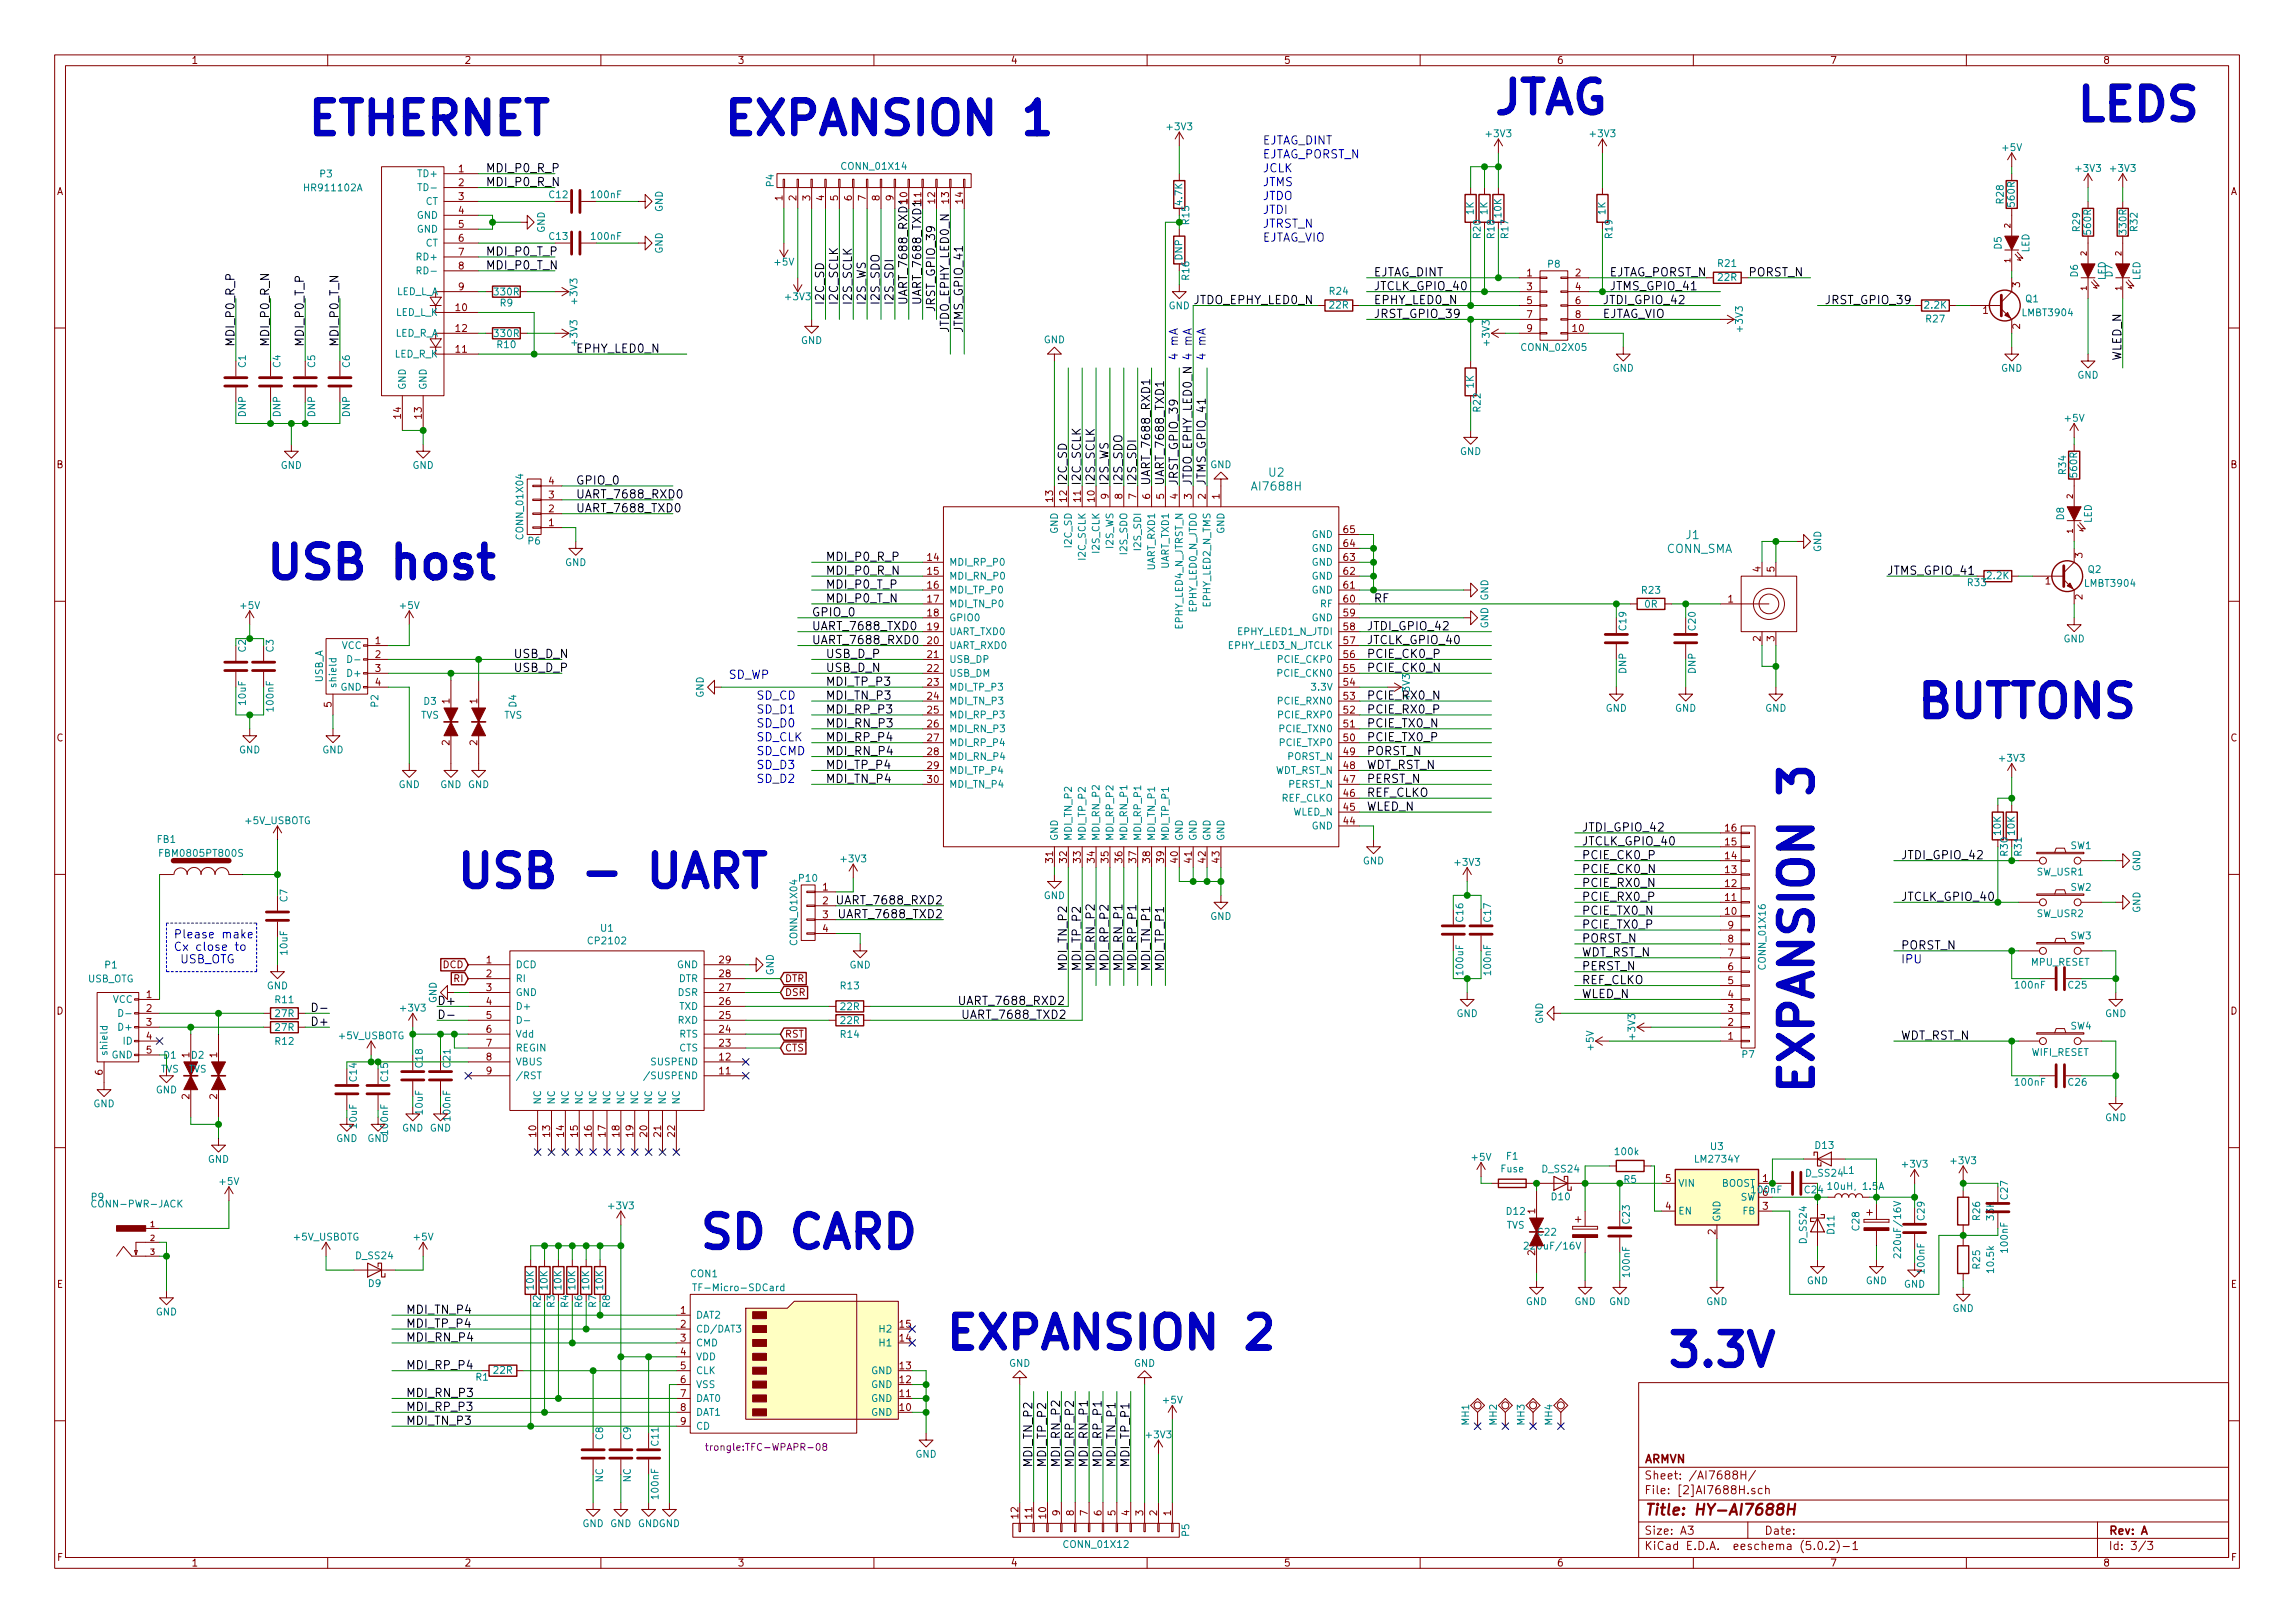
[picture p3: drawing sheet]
<svg xmlns="http://www.w3.org/2000/svg" width="420mm" height="297mm" viewBox="0 0 420 297" stroke-linecap="round" stroke-linejoin="round" font-family="sans-serif">
<defs><g id="words">
<g font-size="8.3" fill="#0000c2">
<text x="273" y="20.9">JTAG</text>
<text x="379.7" y="22.1">LEDS</text>
<text x="55.9" y="24.7">ETHERNET</text>
<text x="132.1" y="24.7">EXPANSION 1</text>
<text x="48.3" y="106">USB host</text>
<text x="350.5" y="131.4">BUTTONS</text>
<text x="83.2" y="162.5">USB - UART</text>
<text x="332" y="200.7" transform="rotate(-90 332 200.7)">EXPANSION 3</text>
<text x="127.6" y="228.5">SD CARD</text>
<text x="172.7" y="246.9">EXPANSION 2</text>
<text x="304.8" y="250.1">3.3V</text>
</g>
<text font-size="2.8" fill="#840000" x="301" y="277.3">Title: HY-AI7688H</text>
<g font-size="2.1" fill="#0000c2">
<text x="231.1" y="26.5">EJTAG_DINT</text>
<text x="231.1" y="29">EJTAG_PORST_N</text>
<text x="231.1" y="31.5">JCLK</text>
<text x="231.1" y="34.1">JTMS</text>
<text x="231.1" y="36.6">JTDO</text>
<text x="231.1" y="39.2">JTDI</text>
<text x="231.1" y="41.7">JTRST_N</text>
<text x="231.1" y="44.2">EJTAG_VIO</text>
<text x="215.6" y="66.1" transform="rotate(-90 215.6 66.1)">4 mA</text>
<text x="220.7" y="66.1" transform="rotate(-90 220.7 66.1)">4 mA</text>
<text x="218.2" y="88.9" transform="rotate(-90 218.2 88.9)">JTDO_EPHY_LED0_N 4 mA</text>
<text x="133.3" y="124.2">SD_WP</text>
<text x="138.4" y="130.6">SD_D1</text>
<text x="138.4" y="128.1">SD_CD</text>
<text x="138.4" y="135.7">SD_CLK</text>
<text x="138.4" y="133.1">SD_D0</text>
<text x="138.4" y="143.3">SD_D2</text>
<text x="138.4" y="140.8">SD_D3</text>
<text x="138.4" y="138.2">SD_CMD</text>
<text x="31.7" y="171.7">Please make</text>
<text x="31.7" y="174">Cx close to</text>
<text x="32.3" y="176.3">USB_OTG</text>
<text x="348" y="176.3">IPU</text>
</g>
<g font-size="2.1">
<text x="88.9" y="31.5">MDI_P0_R_P</text>
<text x="88.9" y="34.1">MDI_P0_R_N</text>
<text x="88.9" y="46.8">MDI_P0_T_P</text>
<text x="88.9" y="49.3">MDI_P0_T_N</text>
<text x="251.5" y="50.6">EJTAG_DINT</text>
<text x="251.5" y="53.1">JTCLK_GPIO_40</text>
<text x="294.6" y="50.6">EJTAG_PORST_N</text>
<text x="294.6" y="53.1">JTMS_GPIO_41</text>
<text x="320" y="50.6">PORST_N</text>
<text x="150.9" y="55.9" transform="rotate(-90 150.9 55.9)">I2C_SD</text>
<text x="153.4" y="55.9" transform="rotate(-90 153.4 55.9)">I2C_SCLK</text>
<text x="156" y="55.9" transform="rotate(-90 156 55.9)">I2S_SCLK</text>
<text x="158.5" y="55.9" transform="rotate(-90 158.5 55.9)">I2S_WS</text>
<text x="161" y="55.9" transform="rotate(-90 161 55.9)">I2S_SDO</text>
<text x="163.6" y="55.9" transform="rotate(-90 163.6 55.9)">I2S_SDI</text>
<text x="166.1" y="55.9" transform="rotate(-90 166.1 55.9)">UART_7688_RXD1</text>
<text x="168.7" y="55.9" transform="rotate(-90 168.7 55.9)">UART_7688_TXD1</text>
<text x="171.2" y="57.2" transform="rotate(-90 171.2 57.2)">JRST_GPIO_39</text>
<text x="218.4" y="55.7">JTDO_EPHY_LED0_N</text>
<text x="251.5" y="55.7">EPHY_LED0_N</text>
<text x="251.5" y="58.2">JRST_GPIO_39</text>
<text x="293.4" y="55.7">JTDI_GPIO_42</text>
<text x="293.4" y="58.2">EJTAG_VIO</text>
<text x="334" y="55.7">JRST_GPIO_39</text>
<text x="42.9" y="63.5" transform="rotate(-90 42.9 63.5)">MDI_P0_R_P</text>
<text x="49.3" y="63.5" transform="rotate(-90 49.3 63.5)">MDI_P0_R_N</text>
<text x="55.6" y="63.5" transform="rotate(-90 55.6 63.5)">MDI_P0_T_P</text>
<text x="62" y="63.5" transform="rotate(-90 62 63.5)">MDI_P0_T_N</text>
<text x="105.4" y="64.6">EPHY_LED0_N</text>
<text x="173.7" y="61" transform="rotate(-90 173.7 61)">JTDO_EPHY_LED0_N</text>
<text x="176.3" y="61" transform="rotate(-90 176.3 61)">JTMS_GPIO_41</text>
<text x="388.4" y="66.1" transform="rotate(-90 388.4 66.1)">WLED_N</text>
<text x="105.4" y="88.7">GPIO_0</text>
<text x="195.3" y="88.9" transform="rotate(-90 195.3 88.9)">I2C_SD</text>
<text x="197.9" y="88.9" transform="rotate(-90 197.9 88.9)">I2C_SCLK</text>
<text x="200.4" y="88.9" transform="rotate(-90 200.4 88.9)">I2S_SCLK</text>
<text x="202.9" y="88.9" transform="rotate(-90 202.9 88.9)">I2S_WS</text>
<text x="205.5" y="88.9" transform="rotate(-90 205.5 88.9)">I2S_SDO</text>
<text x="208" y="88.9" transform="rotate(-90 208 88.9)">I2S_SDI</text>
<text x="210.6" y="88.9" transform="rotate(-90 210.6 88.9)">UART_7688_RXD1</text>
<text x="213.1" y="88.9" transform="rotate(-90 213.1 88.9)">UART_7688_TXD1</text>
<text x="215.6" y="88.9" transform="rotate(-90 215.6 88.9)">JRST_GPIO_39</text>
<text x="220.7" y="88.9" transform="rotate(-90 220.7 88.9)">JTMS_GPIO_41</text>
<text x="105.4" y="93.8">UART_7688_TXD0</text>
<text x="105.4" y="91.2">UART_7688_RXD0</text>
<text x="151.1" y="102.7">MDI_P0_R_P</text>
<text x="151.1" y="105.2">MDI_P0_R_N</text>
<text x="151.1" y="107.7">MDI_P0_T_P</text>
<text x="345.4" y="105.2">JTMS_GPIO_41</text>
<text x="148.6" y="112.8">GPIO_0</text>
<text x="151.1" y="110.3">MDI_P0_T_N</text>
<text x="251.5" y="110.3">RF</text>
<text x="148.6" y="115.4">UART_7688_TXD0</text>
<text x="148.6" y="117.9">UART_7688_RXD0</text>
<text x="250.2" y="117.9">JTCLK_GPIO_40</text>
<text x="250.2" y="115.4">JTDI_GPIO_42</text>
<text x="94" y="120.4">USB_D_N</text>
<text x="94" y="123">USB_D_P</text>
<text x="151.1" y="120.4">USB_D_P</text>
<text x="151.1" y="123">USB_D_N</text>
<text x="151.1" y="125.5">MDI_TP_P3</text>
<text x="250.2" y="123">PCIE_CK0_N</text>
<text x="250.2" y="120.4">PCIE_CK0_P</text>
<text x="151.1" y="128.1">MDI_TN_P3</text>
<text x="151.1" y="130.6">MDI_RP_P3</text>
<text x="250.2" y="130.6">PCIE_RX0_P</text>
<text x="250.2" y="128.1">PCIE_RX0_N</text>
<text x="151.1" y="133.1">MDI_RN_P3</text>
<text x="151.1" y="135.7">MDI_RP_P4</text>
<text x="250.2" y="135.7">PCIE_TX0_P</text>
<text x="250.2" y="133.1">PCIE_TX0_N</text>
<text x="151.1" y="138.2">MDI_RN_P4</text>
<text x="151.1" y="140.8">MDI_TP_P4</text>
<text x="151.1" y="143.3">MDI_TN_P4</text>
<text x="250.2" y="138.2">PORST_N</text>
<text x="250.2" y="143.3">PERST_N</text>
<text x="250.2" y="140.8">WDT_RST_N</text>
<text x="250.2" y="148.4">WLED_N</text>
<text x="250.2" y="145.8">REF_CLKO</text>
<text x="289.6" y="152.2">JTDI_GPIO_42</text>
<text x="289.6" y="154.7">JTCLK_GPIO_40</text>
<text x="289.6" y="157.3">PCIE_CK0_P</text>
<text x="289.6" y="159.8">PCIE_CK0_N</text>
<text x="348" y="157.3">JTDI_GPIO_42</text>
<text x="154.1" y="165.5">UART_7688_RXD2</text>
<text x="289.6" y="164.9">PCIE_RX0_P</text>
<text x="289.6" y="167.4">PCIE_TX0_N</text>
<text x="289.6" y="162.3">PCIE_RX0_N</text>
<text x="348" y="164.9">JTCLK_GPIO_40</text>
<text x="154.3" y="168.1">UART_7688_TXD2</text>
<text x="289.6" y="170">PCIE_TX0_P</text>
<text x="289.6" y="172.5">PORST_N</text>
<text x="348" y="173.8">PORST_N</text>
<text x="195.3" y="177.8" transform="rotate(-90 195.3 177.8)">MDI_TN_P2</text>
<text x="197.9" y="177.8" transform="rotate(-90 197.9 177.8)">MDI_TP_P2</text>
<text x="200.4" y="177.8" transform="rotate(-90 200.4 177.8)">MDI_RN_P2</text>
<text x="202.9" y="177.8" transform="rotate(-90 202.9 177.8)">MDI_RP_P2</text>
<text x="205.5" y="177.8" transform="rotate(-90 205.5 177.8)">MDI_RN_P1</text>
<text x="208" y="177.8" transform="rotate(-90 208 177.8)">MDI_RP_P1</text>
<text x="210.6" y="177.8" transform="rotate(-90 210.6 177.8)">MDI_TN_P1</text>
<text x="213.1" y="177.8" transform="rotate(-90 213.1 177.8)">MDI_TP_P1</text>
<text x="289.6" y="175">WDT_RST_N</text>
<text x="289.6" y="177.6">PERST_N</text>
<text x="80" y="183.9">D+</text>
<text x="175.3" y="183.9">UART_7688_RXD2</text>
<text x="289.6" y="180.1">REF_CLKO</text>
<text x="289.6" y="182.7">WLED_N</text>
<text x="57.6" y="187.7">D+</text>
<text x="175.9" y="186.5">UART_7688_TXD2</text>
<text x="348" y="190.3">WDT_RST_N</text>
<text x="74.3" y="245.5">MDI_RN_P4</text>
<text x="74.3" y="243">MDI_TP_P4</text>
<text x="74.3" y="240.4">MDI_TN_P4</text>
<text x="74.3" y="250.6">MDI_RP_P4</text>
<text x="74.3" y="255.7">MDI_RN_P3</text>
<text x="74.3" y="260.8">MDI_TN_P3</text>
<text x="74.3" y="258.2">MDI_RP_P3</text>
<text x="189" y="268.6" transform="rotate(-90 189 268.6)">MDI_TN_P2</text>
<text x="191.5" y="268.6" transform="rotate(-90 191.5 268.6)">MDI_TP_P2</text>
<text x="194.1" y="268.6" transform="rotate(-90 194.1 268.6)">MDI_RN_P2</text>
<text x="196.6" y="268.6" transform="rotate(-90 196.6 268.6)">MDI_RP_P2</text>
<text x="199.1" y="268.6" transform="rotate(-90 199.1 268.6)">MDI_RN_P1</text>
<text x="201.7" y="268.6" transform="rotate(-90 201.7 268.6)">MDI_RP_P1</text>
<text x="204.2" y="268.6" transform="rotate(-90 204.2 268.6)">MDI_TN_P1</text>
<text x="206.8" y="268.6" transform="rotate(-90 206.8 268.6)">MDI_TP_P1</text>
</g>
<g font-size="2.1" fill="#008484">
<text x="229.5" y="89.8">AI7688H</text>
<text x="232.3" y="87.2">U2</text>
<text x="305.1" y="101.2">CONN_SMA</text>
<text x="308.7" y="98.7">J1</text>
</g>
<g font-size="2.1" fill="#840000">
<text x="301" y="267.8">ARMVN</text>
<text x="301" y="273.5">File: [2]AI7688H.sch</text>
<text x="301" y="270.8">Sheet: /AI7688H/</text>
<text x="301" y="280.9">Size: A3</text>
<text x="323" y="280.9">Date:</text>
<text x="386" y="280.9">Rev: A</text>
<text x="301" y="283.7">KiCad E.D.A. eeschema (5.0.2)-1</text>
<text x="386" y="283.7">Id: 3/3</text>
</g>
<g font-size="1.8" fill="#840000">
<text x="35" y="11.7">1</text>
<text x="85" y="11.7">2</text>
<text x="135" y="11.7">3</text>
<text x="185" y="11.7">4</text>
<text x="235" y="11.7">5</text>
<text x="285" y="11.7">6</text>
<text x="335" y="11.7">7</text>
<text x="385" y="11.7">8</text>
<text x="10.4" y="35.7">A</text>
<text x="84" y="31.5">1</text>
<text x="84" y="34.1">2</text>
<text x="408.4" y="35.7">A</text>
<text x="84" y="36.6">3</text>
<text x="84" y="39.2">4</text>
<text x="84" y="41.7">5</text>
<text x="143.3" y="36.7" transform="rotate(-90 143.3 36.7)">1</text>
<text x="145.8" y="36.7" transform="rotate(-90 145.8 36.7)">2</text>
<text x="148.3" y="36.7" transform="rotate(-90 148.3 36.7)">3</text>
<text x="150.9" y="36.7" transform="rotate(-90 150.9 36.7)">4</text>
<text x="153.4" y="36.7" transform="rotate(-90 153.4 36.7)">5</text>
<text x="156" y="36.7" transform="rotate(-90 156 36.7)">6</text>
<text x="158.5" y="36.7" transform="rotate(-90 158.5 36.7)">7</text>
<text x="161" y="36.7" transform="rotate(-90 161 36.7)">8</text>
<text x="163.6" y="36.7" transform="rotate(-90 163.6 36.7)">9</text>
<text x="166.1" y="37.2" transform="rotate(-90 166.1 37.2)">10</text>
<text x="168.7" y="37.2" transform="rotate(-90 168.7 37.2)">11</text>
<text x="171.2" y="37.2" transform="rotate(-90 171.2 37.2)">12</text>
<text x="173.7" y="37.2" transform="rotate(-90 173.7 37.2)">13</text>
<text x="176.3" y="37.2" transform="rotate(-90 176.3 37.2)">14</text>
<text x="84" y="44.2">6</text>
<text x="84" y="46.8">7</text>
<text x="84" y="49.3">8</text>
<text x="84" y="53.1">9</text>
<text x="279.6" y="50.6">1</text>
<text x="279.6" y="53.1">3</text>
<text x="288.4" y="50.6">2</text>
<text x="288.4" y="53.1">4</text>
<text x="369.8" y="52.6" transform="rotate(-90 369.8 52.6)">3</text>
<text x="83.5" y="56.9">10</text>
<text x="279.6" y="55.7">5</text>
<text x="279.6" y="58.2">7</text>
<text x="288.4" y="55.7">6</text>
<text x="288.4" y="58.2">8</text>
<text x="363" y="57.4">1</text>
<text x="83.5" y="64.6">11</text>
<text x="83.5" y="60.7">12</text>
<text x="279.6" y="60.7">9</text>
<text x="288" y="60.7">10</text>
<text x="369.8" y="60.2" transform="rotate(-90 369.8 60.2)">2</text>
<text x="73.4" y="76.6" transform="rotate(-90 73.4 76.6)">14</text>
<text x="77.2" y="76.6" transform="rotate(-90 77.2 76.6)">13</text>
<text x="10.4" y="85.7">B</text>
<text x="100.5" y="88.7">4</text>
<text x="408.4" y="85.7">B</text>
<text x="100.5" y="93.8">2</text>
<text x="100.5" y="91.2">3</text>
<text x="192.8" y="91.8" transform="rotate(-90 192.8 91.8)">13</text>
<text x="195.3" y="91.8" transform="rotate(-90 195.3 91.8)">12</text>
<text x="197.9" y="91.8" transform="rotate(-90 197.9 91.8)">11</text>
<text x="200.4" y="91.8" transform="rotate(-90 200.4 91.8)">10</text>
<text x="202.9" y="91.3" transform="rotate(-90 202.9 91.3)">9</text>
<text x="205.5" y="91.3" transform="rotate(-90 205.5 91.3)">8</text>
<text x="208" y="91.3" transform="rotate(-90 208 91.3)">7</text>
<text x="210.6" y="91.3" transform="rotate(-90 210.6 91.3)">6</text>
<text x="213.1" y="91.3" transform="rotate(-90 213.1 91.3)">5</text>
<text x="215.6" y="91.3" transform="rotate(-90 215.6 91.3)">4</text>
<text x="218.2" y="91.3" transform="rotate(-90 218.2 91.3)">3</text>
<text x="220.7" y="91.3" transform="rotate(-90 220.7 91.3)">2</text>
<text x="223.3" y="91.3" transform="rotate(-90 223.3 91.3)">1</text>
<text x="100.5" y="96.3">1</text>
<text x="246" y="100.1">64</text>
<text x="246" y="97.6">65</text>
<text x="169.8" y="102.7">14</text>
<text x="169.8" y="105.2">15</text>
<text x="169.8" y="107.7">16</text>
<text x="246" y="107.7">61</text>
<text x="246" y="105.2">62</text>
<text x="246" y="102.7">63</text>
<text x="322.3" y="104.7" transform="rotate(-90 322.3 104.7)">4</text>
<text x="324.9" y="104.7" transform="rotate(-90 324.9 104.7)">5</text>
<text x="374.5" y="107">1</text>
<text x="381.3" y="102.1" transform="rotate(-90 381.3 102.1)">3</text>
<text x="169.8" y="110.3">17</text>
<text x="169.8" y="112.8">18</text>
<text x="246" y="112.8">59</text>
<text x="246" y="110.3">60</text>
<text x="316.4" y="110.3">1</text>
<text x="381.3" y="109.7" transform="rotate(-90 381.3 109.7)">2</text>
<text x="68.7" y="117.9">1</text>
<text x="169.8" y="115.4">19</text>
<text x="169.8" y="117.9">20</text>
<text x="246" y="117.9">57</text>
<text x="246" y="115.4">58</text>
<text x="322.3" y="117.4" transform="rotate(-90 322.3 117.4)">2</text>
<text x="324.9" y="117.4" transform="rotate(-90 324.9 117.4)">3</text>
<text x="68.7" y="120.4">2</text>
<text x="68.7" y="123">3</text>
<text x="68.7" y="125.5">4</text>
<text x="169.8" y="120.4">21</text>
<text x="169.8" y="123">22</text>
<text x="169.8" y="125.5">23</text>
<text x="246" y="125.5">54</text>
<text x="246" y="123">55</text>
<text x="246" y="120.4">56</text>
<text x="60.7" y="129.4" transform="rotate(-90 60.7 129.4)">5</text>
<text x="82.3" y="128.8" transform="rotate(-90 82.3 128.8)">1</text>
<text x="87.4" y="128.8" transform="rotate(-90 87.4 128.8)">1</text>
<text x="169.8" y="128.1">24</text>
<text x="169.8" y="130.6">25</text>
<text x="246" y="130.6">52</text>
<text x="246" y="128.1">53</text>
<text x="10.4" y="135.7">C</text>
<text x="82.3" y="136.4" transform="rotate(-90 82.3 136.4)">2</text>
<text x="87.4" y="136.4" transform="rotate(-90 87.4 136.4)">2</text>
<text x="169.8" y="133.1">26</text>
<text x="169.8" y="135.7">27</text>
<text x="246" y="135.7">50</text>
<text x="246" y="133.1">51</text>
<text x="408.4" y="135.7">C</text>
<text x="169.8" y="138.2">28</text>
<text x="169.8" y="140.8">29</text>
<text x="169.8" y="143.3">30</text>
<text x="246" y="143.3">47</text>
<text x="246" y="140.8">48</text>
<text x="246" y="138.2">49</text>
<text x="246" y="148.4">45</text>
<text x="246" y="145.8">46</text>
<text x="246" y="150.9">44</text>
<text x="315.9" y="154.7">15</text>
<text x="315.9" y="152.2">16</text>
<text x="192.8" y="157.8" transform="rotate(-90 192.8 157.8)">31</text>
<text x="195.3" y="157.8" transform="rotate(-90 195.3 157.8)">32</text>
<text x="197.9" y="157.8" transform="rotate(-90 197.9 157.8)">33</text>
<text x="200.4" y="157.8" transform="rotate(-90 200.4 157.8)">34</text>
<text x="202.9" y="157.8" transform="rotate(-90 202.9 157.8)">35</text>
<text x="205.5" y="157.8" transform="rotate(-90 205.5 157.8)">36</text>
<text x="208" y="157.8" transform="rotate(-90 208 157.8)">37</text>
<text x="210.6" y="157.8" transform="rotate(-90 210.6 157.8)">38</text>
<text x="213.1" y="157.8" transform="rotate(-90 213.1 157.8)">39</text>
<text x="215.6" y="157.8" transform="rotate(-90 215.6 157.8)">40</text>
<text x="218.2" y="157.8" transform="rotate(-90 218.2 157.8)">41</text>
<text x="220.7" y="157.8" transform="rotate(-90 220.7 157.8)">42</text>
<text x="223.3" y="157.8" transform="rotate(-90 223.3 157.8)">43</text>
<text x="315.9" y="159.8">13</text>
<text x="315.9" y="157.3">14</text>
<text x="150.6" y="163">1</text>
<text x="150.6" y="165.5">2</text>
<text x="315.9" y="167.4">10</text>
<text x="315.9" y="164.9">11</text>
<text x="315.9" y="162.3">12</text>
<text x="150.6" y="168.1">3</text>
<text x="150.6" y="170.6">4</text>
<text x="316.4" y="172.5">8</text>
<text x="316.4" y="170">9</text>
<text x="81.1" y="177.2">DCD</text>
<text x="83.2" y="179.7">RI</text>
<text x="89.1" y="176.3">1</text>
<text x="89.1" y="178.9">2</text>
<text x="131.7" y="178.9">28</text>
<text x="131.7" y="176.3">29</text>
<text x="143.7" y="179.7">DTR</text>
<text x="316.4" y="177.6">6</text>
<text x="316.4" y="175">7</text>
<text x="10.4" y="185.7">D</text>
<text x="26.8" y="182.7">1</text>
<text x="26.8" y="185.2">2</text>
<text x="89.1" y="181.4">3</text>
<text x="89.1" y="183.9">4</text>
<text x="131.7" y="183.9">26</text>
<text x="131.7" y="181.4">27</text>
<text x="143.7" y="182.3">DSR</text>
<text x="316.4" y="185.2">3</text>
<text x="316.4" y="182.7">4</text>
<text x="316.4" y="180.1">5</text>
<text x="408.4" y="185.7">D</text>
<text x="26.8" y="187.7">3</text>
<text x="26.8" y="190.3">4</text>
<text x="89.1" y="186.5">5</text>
<text x="89.1" y="189">6</text>
<text x="89.1" y="191.6">7</text>
<text x="131.7" y="191.6">23</text>
<text x="131.7" y="189">24</text>
<text x="131.7" y="186.5">25</text>
<text x="143.7" y="189.9">RST</text>
<text x="316.4" y="190.3">1</text>
<text x="316.4" y="187.7">2</text>
<text x="18.8" y="196.7" transform="rotate(-90 18.8 196.7)">6</text>
<text x="26.8" y="192.8">5</text>
<text x="34.7" y="193.6" transform="rotate(-90 34.7 193.6)">1</text>
<text x="39.8" y="193.6" transform="rotate(-90 39.8 193.6)">1</text>
<text x="89.1" y="194.1">8</text>
<text x="89.1" y="196.6">9</text>
<text x="131.7" y="196.6">11</text>
<text x="131.7" y="194.1">12</text>
<text x="143.7" y="192.4">CTS</text>
<text x="34.7" y="201.2" transform="rotate(-90 34.7 201.2)">2</text>
<text x="39.8" y="201.2" transform="rotate(-90 39.8 201.2)">2</text>
<text x="98.2" y="208" transform="rotate(-90 98.2 208)">10</text>
<text x="100.7" y="208" transform="rotate(-90 100.7 208)">13</text>
<text x="103.3" y="208" transform="rotate(-90 103.3 208)">14</text>
<text x="105.8" y="208" transform="rotate(-90 105.8 208)">15</text>
<text x="108.3" y="208" transform="rotate(-90 108.3 208)">16</text>
<text x="110.9" y="208" transform="rotate(-90 110.9 208)">17</text>
<text x="113.4" y="208" transform="rotate(-90 113.4 208)">18</text>
<text x="116" y="208" transform="rotate(-90 116 208)">19</text>
<text x="118.5" y="208" transform="rotate(-90 118.5 208)">20</text>
<text x="121" y="208" transform="rotate(-90 121 208)">21</text>
<text x="123.6" y="208" transform="rotate(-90 123.6 208)">22</text>
<text x="305" y="221.4">4</text>
<text x="305" y="216.3">5</text>
<text x="322.7" y="216.3">1</text>
<text x="322.7" y="221.4">3</text>
<text x="281.1" y="222.1" transform="rotate(-90 281.1 222.1)">1</text>
<text x="314.1" y="225.9" transform="rotate(-90 314.1 225.9)">2</text>
<text x="281.1" y="229.8" transform="rotate(-90 281.1 229.8)">2</text>
<text x="10.4" y="235.7">E</text>
<text x="408.4" y="235.7">E</text>
<text x="124.6" y="240.4">1</text>
<text x="124.6" y="243">2</text>
<text x="124.6" y="245.5">3</text>
<text x="164.8" y="245.5">14</text>
<text x="164.8" y="243">15</text>
<text x="124.6" y="248.1">4</text>
<text x="124.6" y="250.6">5</text>
<text x="164.8" y="250.6">13</text>
<text x="124.6" y="253.1">6</text>
<text x="124.6" y="255.7">7</text>
<text x="164.8" y="255.7">11</text>
<text x="164.8" y="253.1">12</text>
<text x="124.6" y="258.2">8</text>
<text x="124.6" y="260.8">9</text>
<text x="164.8" y="258.2">10</text>
<text x="186.4" y="277.9" transform="rotate(-90 186.4 277.9)">12</text>
<text x="189" y="277.9" transform="rotate(-90 189 277.9)">11</text>
<text x="191.5" y="277.9" transform="rotate(-90 191.5 277.9)">10</text>
<text x="194.1" y="277.4" transform="rotate(-90 194.1 277.4)">9</text>
<text x="196.6" y="277.4" transform="rotate(-90 196.6 277.4)">8</text>
<text x="199.1" y="277.4" transform="rotate(-90 199.1 277.4)">7</text>
<text x="201.7" y="277.4" transform="rotate(-90 201.7 277.4)">6</text>
<text x="204.2" y="277.4" transform="rotate(-90 204.2 277.4)">5</text>
<text x="206.8" y="277.4" transform="rotate(-90 206.8 277.4)">4</text>
<text x="209.3" y="277.4" transform="rotate(-90 209.3 277.4)">3</text>
<text x="211.8" y="277.4" transform="rotate(-90 211.8 277.4)">2</text>
<text x="214.4" y="277.4" transform="rotate(-90 214.4 277.4)">1</text>
<text x="10.5" y="285.7">F</text>
<text x="35" y="286.7">1</text>
<text x="85" y="286.7">2</text>
<text x="135" y="286.7">3</text>
<text x="185" y="286.7">4</text>
<text x="235" y="286.7">5</text>
<text x="285" y="286.7">6</text>
<text x="335" y="286.7">7</text>
<text x="385" y="286.7">8</text>
<text x="408.5" y="285.7">F</text>
</g>
<g font-size="1.8" fill="#008484">
<text x="213.8" y="23.8">+3V3</text>
<text x="272.2" y="25.1">+3V3</text>
<text x="291.3" y="25.1">+3V3</text>
<text x="366.7" y="27.6">+5V</text>
<text x="56.1" y="35">HR911102A</text>
<text x="58.6" y="32.5">P3</text>
<text x="76.9" y="32.4">TD+</text>
<text x="77.3" y="35">TD-</text>
<text x="141.7" y="34.1" transform="rotate(-90 141.7 34.1)">P4</text>
<text x="154.4" y="31.1">CONN_01X14</text>
<text x="380.2" y="31.5">+3V3</text>
<text x="386.5" y="31.5">+3V3</text>
<text x="76.3" y="40">GND</text>
<text x="77.9" y="37.5">CT</text>
<text x="100.6" y="36.3">C12</text>
<text x="108.4" y="36.3">100nF</text>
<text x="121.3" y="38.8" transform="rotate(-90 121.3 38.8)">GND</text>
<text x="216.5" y="37.5" transform="rotate(-90 216.5 37.5)">4.7K</text>
<text x="269.8" y="39.3" transform="rotate(-90 269.8 39.3)">1K</text>
<text x="272.3" y="39.3" transform="rotate(-90 272.3 39.3)">1K</text>
<text x="274.9" y="39.8" transform="rotate(-90 274.9 39.8)">10K</text>
<text x="293.9" y="39.3" transform="rotate(-90 293.9 39.3)">1K</text>
<text x="366.8" y="37.2" transform="rotate(-90 366.8 37.2)">R28</text>
<text x="368.9" y="37.7" transform="rotate(-90 368.9 37.7)">560R</text>
<text x="76.3" y="42.6">GND</text>
<text x="76.7" y="47.7">RD+</text>
<text x="77.9" y="45.1">CT</text>
<text x="99.7" y="42.6" transform="rotate(-90 99.7 42.6)">GND</text>
<text x="100.6" y="43.9">C13</text>
<text x="108.4" y="43.9">100nF</text>
<text x="121.3" y="46.4" transform="rotate(-90 121.3 46.4)">GND</text>
<text x="216.5" y="47.6" transform="rotate(-90 216.5 47.6)">DNP</text>
<text x="271.1" y="43.6" transform="rotate(-90 271.1 43.6)">R20</text>
<text x="273.6" y="43.6" transform="rotate(-90 273.6 43.6)">R18</text>
<text x="276.1" y="43.6" transform="rotate(-90 276.1 43.6)">R17</text>
<text x="295.2" y="43.6" transform="rotate(-90 295.2 43.6)">R19</text>
<text x="366.4" y="45.6" transform="rotate(-90 366.4 45.6)">D5</text>
<text x="371.5" y="46.2" transform="rotate(-90 371.5 46.2)">LED</text>
<text x="380.8" y="42.3" transform="rotate(-90 380.8 42.3)">R29</text>
<text x="382.8" y="42.8" transform="rotate(-90 382.8 42.8)">560R</text>
<text x="389.3" y="42.8" transform="rotate(-90 389.3 42.8)">330R</text>
<text x="391.3" y="42.3" transform="rotate(-90 391.3 42.3)">R32</text>
<text x="77.1" y="50.2">RD-</text>
<text x="141.9" y="48.6">+5V</text>
<text x="217.7" y="51.2" transform="rotate(-90 217.7 51.2)">R16</text>
<text x="243.5" y="53.9">R24</text>
<text x="283.4" y="49">P8</text>
<text x="314.6" y="48.9">R21</text>
<text x="314.6" y="51.4">22R</text>
<text x="380.4" y="50.7" transform="rotate(-90 380.4 50.7)">D6</text>
<text x="385.5" y="51.3" transform="rotate(-90 385.5 51.3)">LED</text>
<text x="386.8" y="50.7" transform="rotate(-90 386.8 50.7)">D7</text>
<text x="391.8" y="51.3" transform="rotate(-90 391.8 51.3)">LED</text>
<text x="72.4" y="57.8">LED_L_K</text>
<text x="72.4" y="54">LED_L_A</text>
<text x="90.6" y="54.1">330R</text>
<text x="91.6" y="56.1">R9</text>
<text x="105.7" y="55.5" transform="rotate(-90 105.7 55.5)">+3V3</text>
<text x="144" y="55">+3V3</text>
<text x="213.9" y="56.6">GND</text>
<text x="243.5" y="56.5">22R</text>
<text x="352.5" y="56.5">2.2K</text>
<text x="352.7" y="59">R27</text>
<text x="370.5" y="57.9">LMBT3904</text>
<text x="370.9" y="55.3">Q1</text>
<text x="72.2" y="65.4">LED_R_K</text>
<text x="72.2" y="61.6">LED_R_A</text>
<text x="90.6" y="61.7">330R</text>
<text x="91.1" y="63.7">R10</text>
<text x="105.7" y="63.1" transform="rotate(-90 105.7 63.1)">+3V3</text>
<text x="146.6" y="63">GND</text>
<text x="191.1" y="62.8">GND</text>
<text x="272.7" y="63.1" transform="rotate(-90 272.7 63.1)">+3V3</text>
<text x="278.8" y="64.2">CONN_02X05</text>
<text x="319.1" y="60.5" transform="rotate(-90 319.1 60.5)">+3V3</text>
<text x="45" y="67.2" transform="rotate(-90 45 67.2)">C1</text>
<text x="51.4" y="67.2" transform="rotate(-90 51.4 67.2)">C4</text>
<text x="57.7" y="67.2" transform="rotate(-90 57.7 67.2)">C5</text>
<text x="64.1" y="67.2" transform="rotate(-90 64.1 67.2)">C6</text>
<text x="74.3" y="71.4" transform="rotate(-90 74.3 71.4)">GND</text>
<text x="78.1" y="71.4" transform="rotate(-90 78.1 71.4)">GND</text>
<text x="269.8" y="71" transform="rotate(-90 269.8 71)">1K</text>
<text x="295.2" y="68">GND</text>
<text x="366.3" y="68">GND</text>
<text x="380.3" y="69.3">GND</text>
<text x="45" y="76.3" transform="rotate(-90 45 76.3)">DNP</text>
<text x="51.4" y="76.3" transform="rotate(-90 51.4 76.3)">DNP</text>
<text x="57.7" y="76.3" transform="rotate(-90 57.7 76.3)">DNP</text>
<text x="64.1" y="76.3" transform="rotate(-90 64.1 76.3)">DNP</text>
<text x="271.1" y="75.3" transform="rotate(-90 271.1 75.3)">R22</text>
<text x="378.1" y="77.2">+5V</text>
<text x="267.3" y="83.3">GND</text>
<text x="51.4" y="85.8">GND</text>
<text x="75.5" y="85.8">GND</text>
<text x="221.6" y="85.7">GND</text>
<text x="378.3" y="86.8" transform="rotate(-90 378.3 86.8)">R34</text>
<text x="380.3" y="87.2" transform="rotate(-90 380.3 87.2)">560R</text>
<text x="377.9" y="95.1" transform="rotate(-90 377.9 95.1)">D8</text>
<text x="383" y="95.8" transform="rotate(-90 383 95.8)">LED</text>
<text x="95.8" y="98.4" transform="rotate(-90 95.8 98.4)">CONN_01X04</text>
<text x="96.7" y="99.7">P6</text>
<text x="193.7" y="97.7" transform="rotate(-90 193.7 97.7)">GND</text>
<text x="196.2" y="100" transform="rotate(-90 196.2 100)">I2C_SD</text>
<text x="201.3" y="101" transform="rotate(-90 201.3 101)">I2S_CLK</text>
<text x="203.8" y="100.2" transform="rotate(-90 203.8 100.2)">I2S_WS</text>
<text x="206.4" y="101.2" transform="rotate(-90 206.4 101.2)">I2S_SDO</text>
<text x="208.9" y="100.3" transform="rotate(-90 208.9 100.3)">I2S_SDI</text>
<text x="224.2" y="97.7" transform="rotate(-90 224.2 97.7)">GND</text>
<text x="240.2" y="101">GND</text>
<text x="240.2" y="98.5">GND</text>
<text x="333.4" y="101.1" transform="rotate(-90 333.4 101.1)">GND</text>
<text x="103.5" y="103.6">GND</text>
<text x="173.7" y="103.5">MDI_RP_P0</text>
<text x="173.7" y="106.1">MDI_RN_P0</text>
<text x="198.8" y="102.3" transform="rotate(-90 198.8 102.3)">I2C_SCLK</text>
<text x="211.5" y="104.4" transform="rotate(-90 211.5 104.4)">UART_RXD1</text>
<text x="214" y="104.2" transform="rotate(-90 214 104.2)">UART_TXD1</text>
<text x="240.2" y="106.1">GND</text>
<text x="240.2" y="103.5">GND</text>
<text x="360.3" y="107.3">R33</text>
<text x="363.9" y="106">2.2K</text>
<text x="381.9" y="107.4">LMBT3904</text>
<text x="382.3" y="104.9">Q2</text>
<text x="44.1" y="111.5">+5V</text>
<text x="73.3" y="111.5">+5V</text>
<text x="173.7" y="108.6">MDI_TP_P0</text>
<text x="173.7" y="111.2">MDI_TN_P0</text>
<text x="173.7" y="113.7">GPIO0</text>
<text x="219.1" y="112.1" transform="rotate(-90 219.1 112.1)">EPHY_LED0_N_JTDO</text>
<text x="221.6" y="111.1" transform="rotate(-90 221.6 111.1)">EPHY_LED2_N_TMS</text>
<text x="240.2" y="113.7">GND</text>
<text x="240.2" y="108.6">GND</text>
<text x="241.7" y="111.2">RF</text>
<text x="272.5" y="109.9" transform="rotate(-90 272.5 109.9)">GND</text>
<text x="300.6" y="108.7">R23</text>
<text x="301.1" y="111.2">0R</text>
<text x="62.6" y="118.8">VCC</text>
<text x="173.7" y="116.2">UART_TXD0</text>
<text x="173.7" y="118.8">UART_RXD0</text>
<text x="216.5" y="115.2" transform="rotate(-90 216.5 115.2)">EPHY_LED4_N_JTRST_N</text>
<text x="224.8" y="118.8">EPHY_LED3_N_JTCLK</text>
<text x="226.7" y="116.2">EPHY_LED1_N_JTDI</text>
<text x="272.5" y="115" transform="rotate(-90 272.5 115)">GND</text>
<text x="297.7" y="115.3" transform="rotate(-90 297.7 115.3)">C19</text>
<text x="310.4" y="115.3" transform="rotate(-90 310.4 115.3)">C20</text>
<text x="377.8" y="117.6">GND</text>
<text x="59.1" y="125" transform="rotate(-90 59.1 125)">USB_A</text>
<text x="64" y="123.9">D+</text>
<text x="173.7" y="121.3">USB_DP</text>
<text x="173.7" y="123.9">USB_DM</text>
<text x="234.2" y="123.9">PCIE_CKN0</text>
<text x="234.3" y="121.3">PCIE_CKP0</text>
<text x="297.7" y="123.3" transform="rotate(-90 297.7 123.3)">DNP</text>
<text x="310.4" y="123.3" transform="rotate(-90 310.4 123.3)">DNP</text>
<text x="45" y="128.9" transform="rotate(-90 45 128.9)">10uF</text>
<text x="50.1" y="130" transform="rotate(-90 50.1 130)">100nF</text>
<text x="61.6" y="126" transform="rotate(-90 61.6 126)">shield</text>
<text x="62.4" y="126.4">GND</text>
<text x="69.3" y="129.4" transform="rotate(-90 69.3 129.4)">P2</text>
<text x="77" y="131.5">TVS</text>
<text x="77.6" y="129">D3</text>
<text x="92.3" y="131.5">TVS</text>
<text x="94.5" y="129.4" transform="rotate(-90 94.5 129.4)">D4</text>
<text x="128.8" y="127.7" transform="rotate(-90 128.8 127.7)">GND</text>
<text x="173.7" y="126.4">MDI_TP_P3</text>
<text x="173.7" y="128.9">MDI_TN_P3</text>
<text x="173.7" y="131.5">MDI_RP_P3</text>
<text x="234.3" y="128.9">PCIE_RXN0</text>
<text x="234.4" y="131.5">PCIE_RXP0</text>
<text x="240.5" y="126.4">3.3V</text>
<text x="294" y="130.3">GND</text>
<text x="306.7" y="130.3">GND</text>
<text x="323.2" y="130.3">GND</text>
<text x="43.8" y="137.9">GND</text>
<text x="59" y="137.9">GND</text>
<text x="173.7" y="134">MDI_RN_P3</text>
<text x="173.7" y="136.6">MDI_RP_P4</text>
<text x="234.5" y="134">PCIE_TXN0</text>
<text x="234.6" y="136.6">PCIE_TXP0</text>
<text x="173.7" y="139.1">MDI_RN_P4</text>
<text x="173.7" y="141.6">MDI_TP_P4</text>
<text x="233.3" y="141.6">WDT_RST_N</text>
<text x="235.7" y="139.1">PORST_N</text>
<text x="366.2" y="139.4">+3V3</text>
<text x="73" y="144.2">GND</text>
<text x="80.6" y="144.2">GND GND</text>
<text x="173.7" y="144.2">MDI_TN_P4</text>
<text x="234.6" y="146.7">REF_CLKO</text>
<text x="235.9" y="144.2">PERST_N</text>
<text x="236.6" y="149.3">WLED_N</text>
<text x="28.8" y="154.3">FB1</text>
<text x="44.9" y="150.8">+5V_USBOTG</text>
<text x="193.7" y="154" transform="rotate(-90 193.7 154)">GND</text>
<text x="196.2" y="154" transform="rotate(-90 196.2 154)">MDI_TN_P2</text>
<text x="198.8" y="154" transform="rotate(-90 198.8 154)">MDI_TP_P2</text>
<text x="201.3" y="154" transform="rotate(-90 201.3 154)">MDI_RN_P2</text>
<text x="203.8" y="154" transform="rotate(-90 203.8 154)">MDI_RP_P2</text>
<text x="206.4" y="154" transform="rotate(-90 206.4 154)">MDI_RN_P1</text>
<text x="208.9" y="154" transform="rotate(-90 208.9 154)">MDI_RP_P1</text>
<text x="211.5" y="154" transform="rotate(-90 211.5 154)">MDI_TN_P1</text>
<text x="214" y="154" transform="rotate(-90 214 154)">MDI_TP_P1</text>
<text x="216.5" y="154" transform="rotate(-90 216.5 154)">GND</text>
<text x="219.1" y="154" transform="rotate(-90 219.1 154)">GND</text>
<text x="221.6" y="154" transform="rotate(-90 221.6 154)">GND</text>
<text x="224.2" y="154" transform="rotate(-90 224.2 154)">GND</text>
<text x="240.2" y="151.8">GND</text>
<text x="366.3" y="152.8" transform="rotate(-90 366.3 152.8)">10K</text>
<text x="368.9" y="152.8" transform="rotate(-90 368.9 152.8)">10K</text>
<text x="379.1" y="155.4">SW1</text>
<text x="29.7" y="156.8">FBM0805PT800S</text>
<text x="146.4" y="161.4">P10</text>
<text x="154.1" y="157.8">+3V3</text>
<text x="249.5" y="158.2">GND</text>
<text x="266.5" y="158.5">+3V3</text>
<text x="367.6" y="156.6" transform="rotate(-90 367.6 156.6)">R30</text>
<text x="370.1" y="156.6" transform="rotate(-90 370.1 156.6)">R31</text>
<text x="372.9" y="160.2">SW_USR1</text>
<text x="391.8" y="159.5" transform="rotate(-90 391.8 159.5)">GND</text>
<text x="52.6" y="165" transform="rotate(-90 52.6 165)">C7</text>
<text x="191.1" y="164.6">GND</text>
<text x="372.9" y="167.9">SW_USR2</text>
<text x="379.1" y="163">SW2</text>
<text x="391.8" y="167.1" transform="rotate(-90 391.8 167.1)">GND</text>
<text x="107.9" y="172.8">CP2102</text>
<text x="110" y="170.5">U1</text>
<text x="146" y="172.7" transform="rotate(-90 146 172.7)">CONN_01X04</text>
<text x="221.6" y="168.4">GND</text>
<text x="267.9" y="168.7" transform="rotate(-90 267.9 168.7)">C16</text>
<text x="273" y="168.7" transform="rotate(-90 273 168.7)">C17</text>
<text x="379.1" y="171.9">SW3</text>
<text x="16" y="179.8">USB_OTG</text>
<text x="19.3" y="177.3">P1</text>
<text x="52.6" y="174.7" transform="rotate(-90 52.6 174.7)">10uF</text>
<text x="94.4" y="177.2">DCD</text>
<text x="94.4" y="179.7">RI</text>
<text x="124" y="177.2">GND</text>
<text x="124.3" y="179.7">DTR</text>
<text x="141.7" y="178.5" transform="rotate(-90 141.7 178.5)">GND</text>
<text x="155.5" y="177.3">GND</text>
<text x="267.9" y="178.3" transform="rotate(-90 267.9 178.3)">100uF</text>
<text x="273" y="178.3" transform="rotate(-90 273 178.3)">100nF</text>
<text x="323.3" y="177.1" transform="rotate(-90 323.3 177.1)">CONN_01X16</text>
<text x="371.8" y="176.7">MPU_RESET</text>
<text x="20.7" y="183.6">VCC</text>
<text x="48.8" y="181.1">GND</text>
<text x="50.4" y="183.6">R11</text>
<text x="73.5" y="185.1">+3V3</text>
<text x="79.9" y="183.6" transform="rotate(-90 79.9 183.6)">GND</text>
<text x="94.4" y="182.3">GND</text>
<text x="94.4" y="184.8">D+</text>
<text x="124.2" y="182.3">DSR</text>
<text x="124.4" y="184.8">TXD</text>
<text x="153.9" y="181.1">R13</text>
<text x="153.9" y="184.9">22R</text>
<text x="369.1" y="180.9">100nF</text>
<text x="378.7" y="180.9">C25</text>
<text x="22.1" y="188.6">D+</text>
<text x="22.6" y="191.2">ID</text>
<text x="50.4" y="191.2">R12</text>
<text x="50.4" y="188.7">27R</text>
<text x="50.4" y="186.1">27R</text>
<text x="62.1" y="190.2">+5V_USBOTG</text>
<text x="94.4" y="189.9">Vdd</text>
<text x="124.2" y="187.4">RXD</text>
<text x="124.4" y="189.9">RTS</text>
<text x="153.9" y="190">R14</text>
<text x="153.9" y="187.4">22R</text>
<text x="266.6" y="186.1">GND</text>
<text x="282.5" y="187.4" transform="rotate(-90 282.5 187.4)">GND</text>
<text x="299.4" y="190.1" transform="rotate(-90 299.4 190.1)">+3V3</text>
<text x="379.1" y="188.4">SW4</text>
<text x="385.4" y="186.1">GND</text>
<text x="19.7" y="193.3" transform="rotate(-90 19.7 193.3)">shield</text>
<text x="20.4" y="193.7">GND</text>
<text x="29.4" y="196.3">TVS</text>
<text x="30" y="193.8">D1</text>
<text x="34.5" y="196.3">TVS</text>
<text x="35.1" y="193.8">D2</text>
<text x="77.4" y="195.3" transform="rotate(-90 77.4 195.3)">C18</text>
<text x="82.5" y="195.3" transform="rotate(-90 82.5 195.3)">C21</text>
<text x="94.4" y="192.4">REGIN</text>
<text x="94.4" y="195">VBUS</text>
<text x="94.4" y="197.5">/RST</text>
<text x="118.8" y="197.5">/SUSPEND</text>
<text x="119.3" y="195">SUSPEND</text>
<text x="124.4" y="192.4">CTS</text>
<text x="291.8" y="192.1" transform="rotate(-90 291.8 192.1)">+5V</text>
<text x="319" y="193.6">P7</text>
<text x="371.9" y="193.3">WIFI_RESET</text>
<text x="17.1" y="202.7">GND</text>
<text x="28.5" y="200.1">GND</text>
<text x="99.1" y="202.2" transform="rotate(-90 99.1 202.2)">NC</text>
<text x="101.6" y="202.2" transform="rotate(-90 101.6 202.2)">NC</text>
<text x="104.1" y="202.2" transform="rotate(-90 104.1 202.2)">NC</text>
<text x="106.7" y="202.2" transform="rotate(-90 106.7 202.2)">NC</text>
<text x="109.2" y="202.2" transform="rotate(-90 109.2 202.2)">NC</text>
<text x="111.8" y="202.2" transform="rotate(-90 111.8 202.2)">NC</text>
<text x="114.3" y="202.2" transform="rotate(-90 114.3 202.2)">NC</text>
<text x="116.8" y="202.2" transform="rotate(-90 116.8 202.2)">NC</text>
<text x="119.4" y="202.2" transform="rotate(-90 119.4 202.2)">NC</text>
<text x="121.9" y="202.2" transform="rotate(-90 121.9 202.2)">NC</text>
<text x="124.5" y="202.2" transform="rotate(-90 124.5 202.2)">NC</text>
<text x="369.1" y="198.7">100nF</text>
<text x="378.7" y="198.7">C26</text>
<text x="61.5" y="209">GND</text>
<text x="67.3" y="209">GND</text>
<text x="73.6" y="207.1">GND GND</text>
<text x="385.4" y="205.2">GND</text>
<text x="38" y="212.8">GND</text>
<text x="269.5" y="212.4">+5V</text>
<text x="274.8" y="214.6">Fuse</text>
<text x="275.8" y="212.3">F1</text>
<text x="282.4" y="214.6">D_SS24</text>
<text x="295.8" y="211.4">100k</text>
<text x="310.5" y="212.8">LM2734Y</text>
<text x="313.2" y="210.5">U3</text>
<text x="330.7" y="215.4">D_SS24</text>
<text x="332.4" y="210.3">D13</text>
<text x="337.4" y="214.8">L1</text>
<text x="348.4" y="213.7">+3V3</text>
<text x="357.3" y="213.1">+3V3</text>
<text x="16.8" y="219.7">P9</text>
<text x="17.4" y="221">CONN-PWR-JACK</text>
<text x="40.3" y="216.9">+5V</text>
<text x="111.6" y="221.3">+3V3</text>
<text x="284.1" y="219.7">D10</text>
<text x="297.3" y="216.5">R5</text>
<text x="307.2" y="217.2">VIN</text>
<text x="315.1" y="217.2">BOOST</text>
<text x="318.6" y="219.7">SW</text>
<text x="322.7" y="218.9">6</text>
<text x="330.5" y="218.4">C24</text>
<text x="335.2" y="217.8">10uH, 1.5A</text>
<text x="53.8" y="227">+5V_USBOTG</text>
<text x="75.9" y="227">+5V</text>
<text x="275.8" y="224.9">TVS</text>
<text x="275.9" y="222.3">D12</text>
<text x="281.6" y="226.1">C22</text>
<text x="298.4" y="223.9" transform="rotate(-90 298.4 223.9)">C23</text>
<text x="307.2" y="222.3">EN</text>
<text x="315" y="223.7" transform="rotate(-90 315 223.7)">GND</text>
<text x="319.1" y="222.3">FB</text>
<text x="330.8" y="227.5" transform="rotate(-90 330.8 227.5)">D_SS24</text>
<text x="335.8" y="225.8" transform="rotate(-90 335.8 225.8)">D11</text>
<text x="340.4" y="225.2" transform="rotate(-90 340.4 225.2)">C28</text>
<text x="352.3" y="223.3" transform="rotate(-90 352.3 223.3)">C29</text>
<text x="362.5" y="223.3" transform="rotate(-90 362.5 223.3)">R26</text>
<text x="365" y="223.3" transform="rotate(-90 365 223.3)">33K</text>
<text x="65.3" y="230.5">D_SS24</text>
<text x="126.5" y="233.8">CON1</text>
<text x="279.8" y="228.7">220uF/16V</text>
<text x="298.4" y="233.5" transform="rotate(-90 298.4 233.5)">100nF</text>
<text x="348" y="229.5" transform="rotate(-90 348 229.5)">220uF/16V</text>
<text x="362.5" y="232.2" transform="rotate(-90 362.5 232.2)">R25</text>
<text x="365" y="232.8" transform="rotate(-90 365 232.8)">10.5k</text>
<text x="67.5" y="235.5">D9</text>
<text x="97.7" y="236" transform="rotate(-90 97.7 236)">10K</text>
<text x="99" y="239.3" transform="rotate(-90 99 239.3)">R2</text>
<text x="100.3" y="236" transform="rotate(-90 100.3 236)">10K</text>
<text x="101.5" y="239.3" transform="rotate(-90 101.5 239.3)">R3</text>
<text x="102.8" y="236" transform="rotate(-90 102.8 236)">10K</text>
<text x="104.1" y="239.3" transform="rotate(-90 104.1 239.3)">R4</text>
<text x="105.3" y="236" transform="rotate(-90 105.3 236)">10K</text>
<text x="106.6" y="239.3" transform="rotate(-90 106.6 239.3)">R6</text>
<text x="107.9" y="236" transform="rotate(-90 107.9 236)">10K</text>
<text x="109.1" y="239.3" transform="rotate(-90 109.1 239.3)">R7</text>
<text x="110.4" y="236" transform="rotate(-90 110.4 236)">10K</text>
<text x="111.7" y="239.3" transform="rotate(-90 111.7 239.3)">R8</text>
<text x="128" y="236.3">TF-Micro-SDCard</text>
<text x="279.3" y="238.8">GND</text>
<text x="288.2" y="238.8">GND</text>
<text x="294.6" y="238.8">GND</text>
<text x="312.4" y="238.8">GND</text>
<text x="330.8" y="235">GND</text>
<text x="341.6" y="235">GND</text>
<text x="348.6" y="235.7">GND</text>
<text x="28.5" y="240.8">GND</text>
<text x="127.4" y="241.3">DAT2</text>
<text x="127.4" y="243.9">CD/DAT3</text>
<text x="161.2" y="243.9">H2</text>
<text x="357.5" y="240.1">GND</text>
<text x="90.4" y="251.4">22R</text>
<text x="127.4" y="246.4">CMD</text>
<text x="127.4" y="249">VDD</text>
<text x="127.4" y="251.5">CLK</text>
<text x="159.5" y="251.5">GND</text>
<text x="161.2" y="246.4">H1</text>
<text x="184.7" y="250.2">GND</text>
<text x="207.6" y="250.2">GND</text>
<text x="87.1" y="252.7">R1</text>
<text x="127.4" y="254">VSS</text>
<text x="127.4" y="256.6">DAT0</text>
<text x="159.5" y="256.6">GND</text>
<text x="159.5" y="254">GND</text>
<text x="213" y="256.9">+5V</text>
<text x="110.4" y="263.5" transform="rotate(-90 110.4 263.5)">C8</text>
<text x="115.5" y="263.5" transform="rotate(-90 115.5 263.5)">C9</text>
<text x="127.4" y="259.1">DAT1</text>
<text x="127.4" y="261.7">CD</text>
<text x="159.5" y="259.1">GND</text>
<text x="210" y="263.2">+3V3</text>
<text x="269" y="260.8" transform="rotate(-90 269 260.8)">MH1</text>
<text x="274" y="260.8" transform="rotate(-90 274 260.8)">MH2</text>
<text x="279.1" y="260.8" transform="rotate(-90 279.1 260.8)">MH3</text>
<text x="284.2" y="260.8" transform="rotate(-90 284.2 260.8)">MH4</text>
<text x="120.6" y="264.6" transform="rotate(-90 120.6 264.6)">C11</text>
<text x="167.6" y="266.8">GND</text>
<text x="110.4" y="271.3" transform="rotate(-90 110.4 271.3)">NC</text>
<text x="115.5" y="271.3" transform="rotate(-90 115.5 271.3)">NC</text>
<text x="120.6" y="274.2" transform="rotate(-90 120.6 274.2)">100nF</text>
<text x="106.6" y="279.5">GND GND GNDGND</text>
<text x="217.7" y="281.1" transform="rotate(-90 217.7 281.1)">P5</text>
<text x="195" y="283.3">CONN_01X12</text>
</g>
<g font-size="1.8" fill="#008400">
<text x="217.7" y="41" transform="rotate(-90 217.7 41)">R15</text>
<text x="45" y="119.3" transform="rotate(-90 45 119.3)">C2</text>
<text x="50.1" y="119.3" transform="rotate(-90 50.1 119.3)">C3</text>
<text x="65.3" y="197.9" transform="rotate(-90 65.3 197.9)">C14</text>
<text x="71" y="197.9" transform="rotate(-90 71 197.9)">C15</text>
<text x="77.4" y="203.9" transform="rotate(-90 77.4 203.9)">10uF</text>
<text x="65.3" y="206.4" transform="rotate(-90 65.3 206.4)">10uF</text>
<text x="71" y="207.5" transform="rotate(-90 71 207.5)">100nF</text>
<text x="82.5" y="205" transform="rotate(-90 82.5 205)">100nF</text>
<text x="320.8" y="218.4">100nF</text>
<text x="367.6" y="219.5" transform="rotate(-90 367.6 219.5)">C27</text>
<text x="352.3" y="232.9" transform="rotate(-90 352.3 232.9)">100nF</text>
<text x="367.6" y="229.1" transform="rotate(-90 367.6 229.1)">100nF</text>
</g>
<text font-size="1.8" x="258.1" y="127.8" transform="rotate(-90 258.1 127.8)">+3V3</text>
<text font-size="1.8" fill="#840084" x="130.5" y="265.5">trongle:TFC-WPAPR-08</text>
<g font-size="1.4" fill="#840000">
<text x="368" y="41.7" transform="rotate(-90 368 41.7)">2</text>
<text x="382" y="46.8" transform="rotate(-90 382 46.8)">2</text>
<text x="388.4" y="46.8" transform="rotate(-90 388.4 46.8)">2</text>
<text x="368" y="48" transform="rotate(-90 368 48)">1</text>
<text x="382" y="53.1" transform="rotate(-90 382 53.1)">1</text>
<text x="388.4" y="53.1" transform="rotate(-90 388.4 53.1)">1</text>
<text x="379.5" y="91.2" transform="rotate(-90 379.5 91.2)">2</text>
<text x="379.5" y="97.6" transform="rotate(-90 379.5 97.6)">1</text>
<text x="27.6" y="224.6">1</text>
<text x="27.6" y="227.1">2</text>
<text x="27.6" y="229.7">3</text>
</g>
</g></defs>
<g fill="none" stroke="#840000" stroke-width=".18">
<path d="M10 10h400v277h-400zM12 12h396v273.1h-396zM60 10v2M110 10v2M160 10v2M210 10v2M260 10v2M310 10v2M360 10v2M69.8 30.5h11.5v41.9h-11.5zM81.3 36.9h6.3M81.3 31.8h6.3"/>
<path d="M81.3 34.3h6.3M81.3 39.4h6.3M101.6 36.9h2.8M106.4 36.9h2.8M116.8 36.9h1.3v-1.3l1.3 1.3-1.3 1.2v-1.2M142.2 31.8h35.6v2.5h-35.6zM143.4 32.8h.2v1.5h-.2zM143.5 34.3v3.8M145.9 32.8h.3v1.5h-.3zM146 34.3v3.8M148.5 32.8h.2v1.5h-.2zM148.6 34.3v3.8"/>
<path d="M151 32.8h.3v1.5h-.3zM151.1 34.3v3.8M153.5 32.8h.3v1.5h-.3zM153.7 34.3v3.8M156.1 32.8h.2v1.5h-.2zM156.2 34.3v3.8M158.6 32.8h.3v1.5h-.3zM158.7 34.3v3.8M161.2 32.8h.2v1.5h-.2zM161.3 34.3v3.8M163.7 32.8h.3v1.5h-.3zM163.8 34.3v3.8"/>
<path d="M166.2 32.8h.3v1.5h-.3zM166.4 34.3v3.8M168.8 32.8h.2v1.5h-.2zM168.9 34.3v3.8M171.3 32.8h.3v1.5h-.3zM171.4 34.3v3.8M173.9 32.8h.2v1.5h-.2zM174 34.3v3.8M176.4 32.8h.3v1.5h-.3zM176.5 34.3v3.8M215.9 24.2v2.5M215.9 31.8v1.3"/>
<path d="M215.9 24.2l-.8 1.2M215.9 24.2l.8 1.2M269.2 34.3v1.3M271.8 34.3v1.3M274.3 25.4v2.6M274.3 34.3v1.3M274.3 25.4l-.7 1.3M274.3 25.4l.8 1.3M293.4 25.4v2.6M293.4 34.3v1.3M293.4 25.4l-.8 1.3M293.4 25.4l.7 1.3"/>
<path d="M368.3 28v2.5M368.3 31.8v1.3M368.3 38.1v5.1M368.3 28l-.8 1.2M368.3 28l.8 1.2M382.3 31.8l-.8 1.3M382.3 31.8v2.5M382.3 36.9v1.2M382.3 31.8l.7 1.3M388.6 31.8v2.5M388.6 36.9v1.2M388.6 31.8l-.7 1.3"/>
<path d="M388.6 31.8l.8 1.3M78.7 55.9h2.1M78.7 54.4h2.1l-1 1.5zM79.8 55.9v1.3h7.8M81.3 44.5h6.3M81.3 41.9h6.3M81.3 47h6.3M81.3 49.6h6.3M87.6 53.4h-7.8v1M88.9 53.4h1.3M95.2 40.7h1.3v-1.3l1.3 1.3-1.3 1.2v-1.2M95.2 53.4h1.3"/>
<path d="M101.6 53.4h2.5M102.9 52.6l1.2 .8M104.1 53.4l-1.2 .7M106.4 44.5h2.8M116.8 44.5h1.3v-1.3l1.3 1.3-1.3 1.3v-1.3M142.7 45.8l.8 1.2M143.5 44.5v2.5M144.3 45.8l-.8 1.2M145.3 52.1l.7 1.3M146 50.8v2.6M146.8 52.1l-.8 1.3M148.6 58.5v1.2h1.3l-1.3 1.3-1.3-1.3h1.3"/>
<path d="M215.9 52.1v1.3h1.3l-1.3 1.2-1.3-1.2h1.3M215.9 41.9v1.3M241.3 55.9h1.3M247.6 55.9h1.3M278.1 53.4h3.8M278.1 55.9h3.8M278.1 50.8h3.8M278.1 58.5h3.8M281.9 58.3h1.3v.3h-1.3zM281.9 55.8h1.3v.2h-1.3zM281.9 53.2h1.3v.3h-1.3zM281.9 50.7h1.3v.3h-1.3z"/>
<path d="M281.9 49.6h5.1v12.7h-5.1zM285.7 58.3h1.3v.3h-1.3zM285.7 55.8h1.3v.2h-1.3zM285.7 53.2h1.3v.3h-1.3zM285.7 50.7h1.3v.3h-1.3zM287 53.4h3.8M287 55.9h3.8M287 50.8h3.8M287 58.5h3.8M312.4 50.8h1.3M315 58.5h2.5M316.2 57.7l1.3 .8"/>
<path d="M317.5 58.5l-1.3 .7M318.8 50.8h1.2M350.5 55.9h1.3M356.9 55.9h1.2M360.7 55.9h5.7M366.4 56.6l1.9 1.9v2.5M367 45.8h2.6M368.3 45.8v3.8M368.3 50.8v2.6l-1.9 1.9M368.9 46.5l1.1 1.2-.7-.2M369.3 46.1l1 1.2-.6-.1M381 50.8h2.5"/>
<path d="M382.3 43.2v5.1M382.3 50.8v3.8M382.9 51.6l1 1.1-.6-.1M383.3 51.2l1 1.2-.6-.2M387.3 50.8h2.6M388.6 43.2v5.1M388.6 50.8v3.8M389.3 51.6l1 1.1-.7-.1M389.6 51.2l1.1 1.2-.7-.2M10 60h2M43.2 66.1v2.8M43.2 70.9v2.8"/>
<path d="M49.5 66.1v2.8M49.5 70.9v2.8M55.9 66.1v2.8M55.9 70.9v2.8M62.2 66.1v2.8M62.2 70.9v2.8M73.7 72.4v6.4M77.5 72.4v6.4M78.7 63.5h2.1M78.7 62h2.1l-1 1.5zM79.8 63.5v1.3h7.8M87.6 61h-7.8v1"/>
<path d="M88.9 61h1.3M95.2 61h1.3M101.6 61h2.5M102.9 60.2l1.2 .8M104.1 61l-1.2 .8M193 64.8h1.3l-1.3-1.3-1.2 1.3h1.2v1.3M269.2 78.8v1.2h1.3l-1.3 1.3-1.2-1.3h1.2M269.2 66.1v1.2M273 61h2.6M273 61l1.3 .8M274.3 60.2l-1.3 .8M278.1 61h3.8"/>
<path d="M281.9 60.9h1.3v.2h-1.3zM285.7 60.9h1.3v.2h-1.3zM287 61h3.8M297.2 63.5v1.3h1.2l-1.2 1.3-1.3-1.3h1.3M368.3 63.5v1.3h1.3l-1.3 1.3-1.3-1.3h1.3M379.7 77.5v2.5M379.7 77.5l-.7 1.3M379.7 77.5l.8 1.3M382.3 64.8v1.3h1.2l-1.2 1.2-1.3-1.2h1.3M408 60h2M53.3 81.3v1.3h1.3l-1.3 1.3-1.2-1.3h1.2M77.5 81.3v1.3h1.2l-1.2 1.3-1.3-1.3h1.3"/>
<path d="M96.5 87.7h2.6v10.1h-2.6zM97.5 88.8h1.6v.3h-1.6zM97.5 91.3h1.6v.3h-1.6zM97.5 93.9h1.6v.2h-1.6zM97.5 96.4h1.6v.3h-1.6zM99.1 96.6h3.8M99.1 94h3.8M99.1 91.5h3.8M99.1 88.9h3.8M105.4 99.1v1.3h1.3l-1.3 1.2-1.3-1.2h1.3M172.7 92.7h72.4v62.3h-72.4zM193 88.9v3.8"/>
<path d="M195.6 88.9v3.8M198.1 88.9v3.8M200.7 88.9v3.8M203.2 88.9v3.8M205.7 88.9v3.8M208.3 88.9v3.8M210.8 88.9v3.8M213.4 88.9v3.8M215.9 88.9v3.8M218.4 88.9v3.8M221 88.9v3.8M223.5 87.7h1.3l-1.3-1.3-1.3 1.3h1.3v5"/>
<path d="M245.1 97.8h3.8M328.9 99.1h1.3v-1.3l1.3 1.3-1.3 1.3v-1.3M378.5 95.3h2.5M379.7 81.3v1.3M379.7 87.7v5M379.7 95.3v3.8M380.4 96l1 1.2-.7-.1M380.7 95.7l1.1 1.1-.7-.1M10 110h2M43.2 118.1v2.8M45.7 111.8l-.7 1.3M45.7 111.8v2.5"/>
<path d="M45.7 111.8l.8 1.3M48.3 118.1v2.8M59.7 116.9h7.6v10.1h-7.6zM66.5 118h.8v.3h-.8zM67.3 118.1h3.8M74.9 111.8l-.7 1.3M74.9 111.8v2.5M74.9 111.8l.8 1.3M168.9 102.9h3.8M168.9 105.4h3.8M168.9 108h3.8M168.9 110.5h3.8"/>
<path d="M168.9 113.1h3.8M168.9 115.6h3.8M168.9 118.1h3.8M245.1 102.9h3.8M245.1 105.4h3.8M245.1 108h3.8M245.1 110.5h3.8M245.1 113.1h3.8M245.1 115.6h3.8M245.1 118.1h3.8M245.1 100.4h3.8M268 113.1h1.2v-1.3l1.3 1.3-1.3 1.2v-1.2"/>
<path d="M268 108h1.2v-1.3l1.3 1.3-1.3 1.3v-1.3M295.9 117.9v2.8M298.4 110.5h1.3M304.8 110.5h1.3M308.6 117.9v2.8M315 110.5h8.8M318.8 105.4h10.1v10.2h-10.1zM322.6 102.9v2.5M322.6 115.6v2.5M325.1 102.9v2.5M325.1 115.6v2.5M368.3 105.4h1.3"/>
<path d="M372.1 105.4h5.7M377.8 106.1l1.9 1.9v2.5M379.7 113.1v1.2h1.3l-1.3 1.3-1.2-1.3h1.2M379.7 100.4v2.5l-1.9 1.9M408 110h2M43.2 123v2.8M45.7 133.4v1.3h1.3l-1.3 1.2-1.3-1.2h1.3M48.3 123v2.8M61 133.4v1.3h1.2l-1.2 1.2-1.3-1.2h1.3M61 127v3.8M66.5 120.6h.8v.2h-.8zM66.5 123.1h.8v.3h-.8z"/>
<path d="M66.5 125.6h.8v.3h-.8zM67.3 120.7h3.8M67.3 123.2h3.8M67.3 125.8h3.8M74.9 139.7v1.3h1.3l-1.3 1.3-1.2-1.3h1.2M82.5 124.5v16.5h1.3l-1.3 1.3-1.2-1.3h1.2M87.6 124.5v16.5h1.3l-1.3 1.3-1.2-1.3h1.2M130.8 125.8v-1.3l-1.3 1.3 1.3 1.2v-1.2h1.3M168.9 120.7h3.8M168.9 123.2h3.8M168.9 125.8h3.8M168.9 128.3h3.8"/>
<path d="M168.9 130.8h3.8M168.9 133.4h3.8M168.9 135.9h3.8M168.9 138.5h3.8M245.1 120.7h3.8M245.1 123.2h3.8M245.1 125.8h3.8M245.1 128.3h3.8M245.1 130.8h3.8M245.1 133.4h3.8M245.1 135.9h3.8M245.1 138.5h3.8"/>
<path d="M255.3 125l1.2 .8M295.9 125.8v1.2h1.3l-1.3 1.3-1.3-1.3h1.3M308.6 125.8v1.2h1.3l-1.3 1.3-1.3-1.3h1.3M325.1 125.8v1.2h1.3l-1.3 1.3-1.3-1.3h1.3M368.3 139.7v2.6M368.3 139.7l-.8 1.3M368.3 139.7l.8 1.3M50.8 151.2v2.5M50.8 151.2l-.8 1.2M50.8 151.2l.8 1.2M156.2 158.2v2.5M156.2 158.2l-.8 1.2"/>
<path d="M156.2 158.2l.8 1.2M168.9 141h3.8M168.9 143.5h3.8M193 155v3.8M195.6 155v3.8M198.1 155v3.8M200.7 155v3.8M203.2 155v3.8M205.7 155v3.8M208.3 155v3.8M210.8 155v3.8M213.4 155v3.8"/>
<path d="M215.9 155v3.8M218.4 155v3.8M221 155v3.8M223.5 155v3.8M245.1 141h3.8M245.1 143.5h3.8M245.1 151.2h3.8M245.1 148.6h3.8M245.1 146.1h3.8M251.5 153.7v1.3h1.2l-1.2 1.2-1.3-1.2h1.3M268.6 158.8l-.8 1.3M268.6 158.8v2.5"/>
<path d="M268.6 158.8l.8 1.3M315 157.5h3.8M315 155h3.8M315 152.4h3.8M318.8 152.3h1.5v.3h-1.5zM318.8 154.8h1.5v.3h-1.5zM318.8 157.4h1.5v.2h-1.5zM318.8 159.9h1.5v.3h-1.5zM318.8 151.2h2.5v40.6h-2.5zM365.8 147.4v1.2M368.3 147.4v1.2M369.6 157.5h3.8"/>
<path d="M372.9 156h8.6v.2h-8.6zM376.2 156l.2-.8h1.6l.2 .8M381 157.5h3.8M387.3 157.5h1.3v-1.3l1.3 1.3-1.3 1.3v-1.3M10 160h2M29.2 160.1h2.5M31.9 160a1.22 1.22 0 0 1 1.2-1.2 1.22 1.22 0 0 1 1.2 1.2M34.2 160a1.3 1.3 0 0 1 1.3-1.2 1.3 1.3 0 0 1 1.3 1.2M36.8 160a1.3 1.3 0 0 1 1.3-1.2 1.3 1.3 0 0 1 1.3 1.2 1.27 1.27 0 0 1 1.2-1.2 1.27 1.27 0 0 1 1.3 1.2l2.5 .1M50.8 176.6v1.2h1.3l-1.3 1.3-1.3-1.3h1.3M50.8 163.9v2.8M50.8 168.7v2.8"/>
<path d="M85.7 179.1h7.6M85.7 176.6h7.6M93.3 174h35.6v29.2h-35.6zM128.9 179.1h7.6M128.9 176.6h7.6M137.2 176.6h1.2v-1.3l1.3 1.3-1.3 1.2v-1.2M146.7 162h2.5v10.1h-2.5zM147.7 170.7h1.5v.3h-1.5zM147.7 168.2h1.5v.2h-1.5zM147.7 165.6h1.5v.3h-1.5zM147.7 163.1h1.5v.3h-1.5zM149.2 163.2h3.8"/>
<path d="M149.2 165.8h3.8M149.2 168.3h3.8M149.2 170.9h3.8M157.5 172.8v1.2h1.2l-1.2 1.3-1.3-1.3h1.3M193 160.1v1.2h1.3l-1.3 1.3-1.2-1.3h1.2M223.5 163.9v1.2h1.3l-1.3 1.3-1.3-1.3h1.3M266.1 171.2v2.8M271.1 171.2v2.8M315 160.1h3.8M315 165.1h3.8M315 167.7h3.8M315 162.6h3.8"/>
<path d="M315 177.8h3.8M315 175.3h3.8M315 172.8h3.8M315 170.2h3.8M318.8 162.5h1.5v.2h-1.5zM318.8 165h1.5v.3h-1.5zM318.8 167.5h1.5v.3h-1.5zM318.8 170.1h1.5v.2h-1.5zM318.8 172.6h1.5v.3h-1.5zM318.8 175.2h1.5v.2h-1.5zM318.8 177.7h1.5v.3h-1.5zM369.6 174h3.8"/>
<path d="M369.6 165.1h3.8M372.9 172.5h8.6v.3h-8.6zM372.9 163.6h8.6v.3h-8.6zM373.4 179.1h2.8M376.2 172.5l.2-.8h1.6l.2 .8M376.2 163.6l.2-.7h1.6l.2 .7M381 174h3.8M381 165.1h3.8M387.3 165.1h1.3v-1.2l1.3 1.2-1.3 1.3v-1.3M408 160h2M17.8 181.6h7.6v12.7h-7.6zM19 194.3v5.1h1.3l-1.3 1.3-1.2-1.3h1.2"/>
<path d="M24.6 182.8h.8v.2h-.8zM24.6 185.3h.8v.3h-.8zM24.6 187.9h.8v.2h-.8zM24.6 190.4h.8v.3h-.8zM24.6 192.9h.8v.3h-.8zM25.4 182.9h3.8M25.4 185.5h3.8M25.4 188h3.8M25.4 190.5h3.8M25.4 193.1h3.8M30.5 195.6v1.3h1.2l-1.2 1.3-1.3-1.3h1.3M34.9 189.3v15.2"/>
<path d="M40 189.3v15.2M48.3 185.5h1.2M48.3 188h1.2M54.6 185.5h1.3M54.6 188h1.3M67.9 190.5l-.7 1.3M67.9 190.5v2.6M67.9 190.5l.8 1.3M75.6 185.5l-.8 1.2M75.6 185.5v2.5M75.6 197.9v2.8M75.6 185.5l.7 1.2"/>
<path d="M80.6 197.9v2.8M81.9 181.6v-1.2l-1.3 1.2 1.3 1.3v-1.3h1.3M85.7 196.9h7.6M85.7 184.2h7.6M85.7 186.7h7.6M85.7 194.3h7.6M85.7 191.8h7.6M85.7 189.3h7.6M85.7 181.6h7.6M128.9 196.9h7.6M128.9 184.2h7.6M128.9 186.7h7.6"/>
<path d="M128.9 194.3h7.6M128.9 191.8h7.6M128.9 189.3h7.6M128.9 181.6h7.6M151.8 184.2h1.2M151.8 186.7h1.2M158.1 184.2h1.3M158.1 186.7h1.3M268.6 181.6v1.3h1.3l-1.3 1.3-1.3-1.3h1.3M284.5 185.5v-1.3l-1.3 1.3 1.3 1.2v-1.2h1.2M292.1 190.5h2.5M292.1 190.5l1.3 .8"/>
<path d="M293.4 189.8l-1.3 .7M299.7 188h2.6M299.7 188l1.3 .8M301 187.2l-1.3 .8M315 182.9h3.8M315 185.5h3.8M315 188h3.8M315 190.5h3.8M315 180.4h3.8M318.8 180.2h1.5v.3h-1.5zM318.8 182.8h1.5v.2h-1.5zM318.8 185.3h1.5v.3h-1.5z"/>
<path d="M318.8 187.9h1.5v.2h-1.5zM318.8 190.4h1.5v.3h-1.5zM369.6 190.5h3.8M372.9 189h8.6v.3h-8.6zM373.4 196.9h2.8M376.2 189l.2-.7h1.6l.2 .7M381 190.5h3.8M387.3 181.6v1.3h1.3l-1.3 1.3-1.2-1.3h1.2M10 210h2M40 208.3v1.3h1.3l-1.3 1.3-1.3-1.3h1.3M41.9 217.2l-.8 1.3M41.9 217.2v2.5"/>
<path d="M41.9 217.2l.8 1.3M63.5 204.5v1.3h1.3l-1.3 1.2-1.3-1.2h1.3M63.5 200.4v2.8M69.2 204.5v1.3h1.3l-1.3 1.2-1.3-1.2h1.3M69.2 200.4v2.8M75.6 202.6v1.3h1.2l-1.2 1.2-1.3-1.2h1.3M80.6 202.6v1.3h1.3l-1.3 1.2-1.2-1.2h1.2M98.4 203.2v7.7M101 203.2v7.7M103.5 203.2v7.7M106 203.2v7.7M108.6 203.2v7.7"/>
<path d="M111.1 203.2v7.7M113.7 203.2v7.7M116.2 203.2v7.7M118.7 203.2v7.7M121.3 203.2v7.7M123.8 203.2v7.7M271.1 212.8v2.5M271.1 212.8l-.7 1.2M271.1 212.8l.8 1.2M273 216.6h7.7M281.3 217.8v15.3M281.9 216.6h7.7"/>
<path d="M294.6 213.4h1.3M301 213.4h1.3M304.2 216.6h2.5M321.9 219.1h2.6M325.1 216.6h2.8M330.2 212.1h7.6M334.6 219.1h1.3a.63 .63 0 0 1 .6-.6 .63 .63 0 0 1 .7 .6 .63 .63 0 0 1 .6-.6 .63 .63 0 0 1 .7 .6 .63 .63 0 0 1 .6-.6 .63 .63 0 0 1 .6 .6 .63 .63 0 0 1 .7-.6 .63 .63 0 0 1 .6 .6h1.3M350.5 214v2.6M350.5 214l-.7 1.3M350.5 214l.8 1.3M359.4 213.4v2.5M359.4 217.8v1.3"/>
<path d="M359.4 213.4l-.8 1.3M359.4 213.4l.8 1.3M387.3 200.7v1.3h1.3l-1.3 1.2-1.2-1.2h1.2M408 210h2M21.3 229.9l1.3-1.8 1.5 1.8h5.1M24.6 228.9h.5l-.2 .8zM26.7 224.8h2.5M29.2 227.4h-4.3v2.3M30.5 236.3v1.2h1.2l-1.2 1.3-1.3-1.3h1.3M59.7 227.4l-.8 1.2M59.7 227.4v2.5M59.7 227.4l.8 1.2"/>
<path d="M64.8 232.4h7.6M77.5 227.4v2.5M77.5 227.4l-.8 1.2M77.5 227.4l.7 1.2M97.2 230.5v1.3M99.7 230.5v1.3M102.2 230.5v1.3M104.8 230.5v1.3M107.3 230.5v1.3M109.9 230.5v1.3M113.7 221.7l-.8 1.2M113.7 221.7v2.5"/>
<path d="M113.7 221.7l.7 1.2M126.4 236.9h30.4v25.4h-30.4zM136.5 239.4h7.6l1.3-1.2h19.1v21.6h-28zM281.3 234.4v1.2h1.3l-1.3 1.3-1.3-1.3h1.3M287.9 224.4v.6zM287.9 225h4.6zM287.9 224.4h4.6zM288.4 223.2h1M288.9 222.7v1M290.2 234.4v1.2h1.3l-1.3 1.3-1.3-1.3h1.3M290.2 221.7v2.7M290.2 226.5v2.8"/>
<path d="M292.5 224.4v.6zM296.5 234.4v1.2h1.3l-1.3 1.3-1.2-1.3h1.2M296.5 226.5v2.8M304.2 221.7h2.5M314.3 234.4v1.2h1.3l-1.3 1.3-1.2-1.3h1.2M314.3 224.2v2.5M321.9 221.7h2.6M332.7 230.5v1.3h1.3l-1.3 1.3-1.2-1.3h1.2M332.7 220.4v7.6M341.2 223.2v.5zM341.2 223.7h4.6zM341.2 223.2h4.6z"/>
<path d="M341.8 221.9h1M342.3 221.4v1M343.5 230.5v1.3h1.3l-1.3 1.3-1.2-1.3h1.2M343.5 220.4v2.8M343.5 225.2v2.8M345.8 223.2v.5zM350.5 231.2v1.2h1.3l-1.3 1.3-1.3-1.3h1.3M350.5 225.8v2.8M359.4 235.6v1.3h1.3l-1.3 1.3-1.3-1.3h1.3M359.4 224.2v1.3M359.4 226.7v1.3M359.4 233.1v1.3"/>
<path d="M365.8 222v2.8M94.6 250.9h1.3M123.8 240.7h2.6M123.8 243.2h2.6M123.8 245.8h2.6M123.8 248.3h2.6M123.8 250.9h2.6M123.8 253.4h2.6M123.8 255.9h2.6M123.8 258.5h2.6M186.7 252.1h1.3l-1.3-1.2-1.3 1.2h1.3v1.3M209.5 252.1h1.3l-1.3-1.2-1.2 1.2h1.2v1.3"/>
<path d="M214.6 257.2v2.6M214.6 257.2l-.7 1.3M214.6 257.2l.8 1.3M269.2 257.2l1.3-1.3 1.3 1.3-1.3 1.3zM270.5 258.5v2.5M274.3 257.2l1.3-1.3 1.3 1.3-1.3 1.3zM275.6 258.5v2.5M279.4 257.2l1.3-1.3 1.2 1.3-1.2 1.3zM280.7 258.5v2.5M284.5 257.2l1.2-1.3 1.3 1.3-1.3 1.3zM285.7 258.5v2.5M300 253h108v32.1h-108z"/>
<path d="M10 260h2M108.6 275v1.3h1.3l-1.3 1.2-1.3-1.2h1.3M108.6 262.3v2.8M108.6 267.1v2.8M113.7 275v1.3h1.2l-1.2 1.2-1.3-1.2h1.3M113.7 262.3v2.8M113.7 267.1v2.8M118.7 275v1.3h1.3l-1.3 1.2-1.2-1.2h1.2M118.7 267.1v2.8M122.6 275v1.3h1.2l-1.2 1.2-1.3-1.2h1.3M123.8 261h2.6M169.5 262.3v1.3h1.3l-1.3 1.2-1.2-1.2h1.2"/>
<path d="M185.4 278.8h30.5v2.5h-30.5zM186.6 278.8h.2v1.5h-.2zM186.7 275v3.8M189.1 278.8h.3v1.5h-.3zM189.2 275v3.8M191.6 278.8h.3v1.5h-.3zM191.8 275v3.8M194.2 278.8h.2v1.5h-.2zM194.3 275v3.8M196.7 278.8h.3v1.5h-.3zM196.8 275v3.8M199.3 278.8h.2v1.5h-.2z"/>
<path d="M199.4 275v3.8M201.8 278.8h.3v1.5h-.3zM201.9 275v3.8M204.3 278.8h.3v1.5h-.3zM204.5 275v3.8M206.9 278.8h.2v1.5h-.2zM207 275v3.8M209.4 278.8h.3v1.5h-.3zM209.5 275v3.8M212 278.8h.2v1.5h-.2zM212.1 263.6l-.8 1.2M212.1 263.6v2.5"/>
<path d="M212.1 275v3.8M212.1 263.6l.8 1.2M214.5 278.8h.3v1.5h-.3zM214.6 275v3.8M300 278.5h108M300 274.5h108M300 268.5h108M309 279.3h1l-.5 .6 .4 .1v.7l-.2 .1-.7-.1M317.6 269.8l-.4-.3 .4-.3h.2l.3 .3-.1 .2-.6 .2-.2 .2 .1 .5 .3 .1h.2l.3-.3v-.3l-.3-.3M318.7 269.2v1.5M318.7 269.9h.9M319.6 269.2v1.5"/>
<path d="M320 278.5v3M321.3 272.5a.37 .37 0 0 0-.6 .1l.1 .2 .5 .2v.1l-.2 .3-.4-.1M321.4 269.1l-1.3 2M322.6 272.5l-.4-.1-.3 .3 .1 .6 .2 .1 .4-.1M323.2 272.5h.1a.37 .37 0 0 1 .6 .1v.8M323.2 271.9v1.5M384 278.5v6.6M408 260h2M60 285.1v1.9M110 285.1v1.9M160 285.1v1.9M210 285.1v1.9"/>
<path d="M260 285.1v1.9M300 281.5h108M310 285.1v1.9M332.9 282.3l.4-.2a.94 .94 0 0 1 0 1.5 .82 .82 0 0 1-.4-1.3zM334.3 283.5v.1M334.9 282.3l.3-.2h.3l.3 .4-.9 1.1h.9M336.3 281.9a1.71 1.71 0 0 1 0 2.3M337.4 283h1.2M339.2 282.5l.4-.4v1.5M339.2 283.6h.9M360 285.1v1.9M392.8 282l-1.3 2"/>
<path d="M393.2 282.1h.9l-.5 .6 .4 .1v.7l-.2 .1-.6-.1"/>
<circle cx="323.8" cy="110.5" r="2.84"/>
<circle cx="323.9" cy="110.5" r="1.8"/>
<circle cx="374" cy="157.5" r=".63"/>
<circle cx="380.4" cy="157.5" r=".63"/>
<circle cx="374" cy="174" r=".63"/>
<circle cx="374" cy="165.1" r=".63"/>
<circle cx="380.4" cy="165.1" r=".63"/>
<circle cx="380.4" cy="174" r=".63"/>
<circle cx="374" cy="190.5" r=".63"/>
<circle cx="380.4" cy="190.5" r=".63"/>
<circle cx="270.5" cy="257.2" r=".63"/>
<circle cx="275.6" cy="257.2" r=".63"/>
<circle cx="280.7" cy="257.2" r=".63"/>
<circle cx="285.7" cy="257.2" r=".63"/>
</g>
<path d="M325.8 276.1l-.3-.2a.46 .46 0 0 1 .4-.7l.5 .1 .2 .4a.69 .69 0 0 1-.8 .4 .7 .7 0 0 0-.5 .9 .65 .65 0 0 0 1 .1 .65 .65 0 0 0 0-.9l-.2-.1M327.4 276.2h1.1M327.5 275.2l-.2 2M328.7 275.2l-.3 2" fill="none" stroke="#840000" stroke-width=".41"/>
<g fill="none" stroke="#008484" stroke-width=".18">
<path d="M76.5 33.6h.7M76.4 49.5l.6-.1v-.4l-.6-.1v1.2M63.7 120a.64 .64 0 0 1 .7 .6 .64 .64 0 0 1-.7 .6zM60.2 120.6h1.3M60.7 120.6v.3l.2 .2 .6-.1v-.4M64.9 120.8h1M29.2 156.1h.5M29.8 155.5h-.6v1.2M44.4 155.5h-.5l-.2 .1v.3l.6 .3 .1 .3-.2 .2h-.5M208.8 143.8v.8M18.3 187.9h1.3M18.8 187.9v.3l.2 .3 .6-.1v-.5"/>
<path d="M21.8 184.7a.64 .64 0 0 1 .7 .7 .64 .64 0 0 1-.7 .6zM23 185.5h1M94.7 186a.64 .64 0 0 1 .8 .7 .64 .64 0 0 1-.8 .6zM96 186.8h1M98.3 196.2h.8M118.9 196.1l-1.1 1.7M17.6 219.8a.6 .6 0 0 0-.8 .4 .6 .6 0 0 0 .5 .7l.3-.1M33.3 219.6l-.7 .8M334.6 216.8l.4-.4v1.3M334.6 217.7h.8M344 217.7l.4-1.3 .5 1.3M344.1 217.3h.6"/>
<path d="M346.7 219.9l1.3 .4-1.3 .4M32.8 220.2l.5 .7M126.8 235h.7M127.2 235v1.2M142.5 235.4l-.3 .2M143.5 235.4h-.4l-.2 .2 .1 .6h.5M143.5 235v1.2M279 227.5l.5-.2 .3 .4-.1 .2-.7 .7h.8M288.5 227.3l.5 1.3 .4-1.3M348 229.5v.8l-1-.8-.3 .2 .1 .5M134.8 242.5h.8l-.4 .5 .4 .1v.6l-.2 .1-.6-.1"/>
</g>
<g fill="none" stroke="#000" stroke-width=".18">
<path d="M168.6 37.2h-1.5l.4 .5M168.6 36.8v.9M176.2 45.1v.9M210.5 69.9h-1.5l.4 .4M210.5 69.5v.8M213 70.3h-1.5l.4 .4M213 69.8v.9M220.6 73v.9M123.8 92.2h.2a.81 .81 0 0 1 .3 1.3l-.2 .2a.84 .84 0 0 1-.3-1.5zM124.1 89.7l.4-.1a.97 .97 0 0 1 0 1.5 .84 .84 0 0 1-.4-1.4zM167 113.9l.2-.1a.81 .81 0 0 1 .3 1.3l-.2 .2a.84 .84 0 0 1-.3-1.4zM167.3 116.4l.4-.1a.97 .97 0 0 1 0 1.5 .84 .84 0 0 1-.4-1.4z"/>
<path d="M153.3 163.9v1.2l.3 .3h.5l.1-.3v-1.2M153.7 166.5v1.2l.3 .3h.3l.3-.3v-1.2M207.9 165.7v.9M57.2 183.6a.77 .77 0 0 1 .9 .8 .77 .77 0 0 1-.9 .7zM58.7 184.5h1.2M80.4 184.9a.77 .77 0 0 1 .9 .7 .77 .77 0 0 1-.9 .8zM82 185.8h1.1M193.8 182.5l.6-.2 .2 .2 .1 .3-.1 .2-.8 .9h.9M194.1 185l.6-.1 .2 .1 .1 .3-1 1.1h1M201.6 256.5v.9"/>
</g>
<g fill="none" stroke="#840000" stroke-width=".25">
<path d="M214.9 33.1h2v5h-2zM268.2 35.6h2.1v5.1h-2.1zM270.8 35.6h2v5.1h-2zM273.3 35.6h2v5.1h-2zM292.4 35.6h2v5.1h-2zM367.3 33.1h2v5h-2zM381.3 38.1h2v5.1h-2zM387.6 38.1h2v5.1h-2zM90.2 52.4h5v2h-5zM90.2 60h5v2h-5zM214.9 43.2h2v5.1h-2zM242.6 54.9h5v2h-5z"/>
<path d="M313.7 49.8h5.1v2.1h-5.1zM351.8 54.9h5.1v2h-5.1zM268.2 67.3h2.1v5.1h-2.1zM378.7 82.6h2v5.1h-2zM299.7 109.5h5.1v2h-5.1zM363.2 104.4h5.1v2.1h-5.1zM364.7 148.6h2.1v5.1h-2.1zM367.3 148.6h2v5.1h-2zM80.7 175.4h4.4l.6 1.2-.6 1.1h-4.4zM82.6 178h2.5l.6 1.1-.6 1.1h-2.5zM143.5 178h4.1v2.2h-4.1l-.6-1.1zM49.5 187h5.1v2h-5.1z"/>
<path d="M49.5 184.4h5.1v2.1h-5.1zM143.5 180.5h4.4v2.3h-4.4l-.6-1.2zM143.5 188.1h4v2.3h-4l-.6-1.1zM143.5 190.7h4v2.2h-4l-.6-1.1zM153 183.2h5.1v2h-5.1zM153 185.7h5.1v2h-5.1zM274.3 215.8h5.1v1.5h-5.1zM295.9 212.4h5.1v2h-5.1zM306.7 214h15.2v10.2h-15.2zM358.4 219.1h2v5.1h-2zM96.1 231.8h2.1v5.1h-2.1zM98.7 231.8h2v5.1h-2z"/>
<path d="M101.2 231.8h2.1v5.1h-2.1zM103.8 231.8h2v5.1h-2zM106.3 231.8h2v5.1h-2zM108.8 231.8h2.1v5.1h-2.1zM358.4 228h2v5.1h-2zM89.5 249.8h5.1v2.1h-5.1z"/>
<circle cx="367" cy="55.9" r="2.82"/>
<circle cx="378.5" cy="105.4" r="2.82"/>
</g>
<g fill="none" stroke="#840000" stroke-width=".51">
<path d="M104.6 34.8v4.1M106.2 34.8v4.1M104.6 42.5v4M106.2 42.5v4M366.4 54v3.8M41.1 69.1h4.1M41.1 70.6h4.1M47.5 69.1h4.1M47.5 70.6h4.1M53.8 69.1h4.1M53.8 70.6h4.1M60.2 69.1h4.1"/>
<path d="M60.2 70.6h4.1M293.9 116.1h4M293.9 117.6h4M306.6 116.1h4M306.6 117.6h4M377.8 103.5v3.9M41.1 121.2h4.1M41.1 122.7h4.1M46.2 121.2h4.1M46.2 122.7h4.1M48.8 166.9h4M48.8 168.4h4"/>
<path d="M264 169.5h4.1M264 171h4.1M269.1 169.5h4.1M269.1 171h4.1M376.4 177.1v4M378 177.1v4M61.5 198.7h4M67.2 198.7h4M73.5 196.1h4.1M73.5 197.6h4.1M78.6 196.1h4.1M78.6 197.6h4.1"/>
<path d="M376.4 194.9v4M378 194.9v4M61.5 200.2h4M67.2 200.2h4M328.2 214.5v4.1M329.7 214.5v4.1M294.5 224.7h4.1M294.5 226.2h4.1M348.5 224.1h4.1M348.5 225.6h4.1M363.7 220.3h4.1M363.7 221.8h4.1"/>
<path d="M106.6 265.3h4M106.6 266.9h4M111.6 265.3h4.1M111.6 266.9h4.1M116.7 265.3h4.1M116.7 266.9h4.1"/>
</g>
<path d="M81.3 132.1h2.5M86.4 132.1h2.5M33.7 196.9h2.5M38.7 196.9h2.6M280 225.5h2.6" fill="none" stroke="#840000" stroke-width=".3"/>
<g fill="#840000" stroke="#840000" stroke-width=".18">
<path d="M81.3 129.6h2.5l-1.3 2.5z"/>
<path d="M82.5 132.1l1.3 2.6h-2.5z"/>
<path d="M86.4 129.6h2.5l-1.3 2.5z"/>
<path d="M87.6 132.1l1.3 2.6h-2.5z"/>
<path d="M33.7 194.3h2.5l-1.3 2.6z"/>
<path d="M34.9 196.9l1.3 2.5h-2.5z"/>
<path d="M38.7 194.3h2.6l-1.3 2.6z"/>
<path d="M40 196.9l1.3 2.5h-2.6z"/>
<path d="M137.8 257.8h2.5v1.3h-2.5z"/>
<path d="M137.8 255.3h2.5v1.3h-2.5z"/>
<path d="M137.8 252.8h2.5v1.2h-2.5z"/>
<path d="M137.8 250.2h2.5v1.3h-2.5z"/>
<path d="M137.8 247.7h2.5v1.3h-2.5z"/>
<path d="M137.8 245.1h2.5v1.3h-2.5z"/>
<path d="M137.8 242.6h2.5v1.3h-2.5z"/>
<path d="M137.8 240.1h2.5v1.2h-2.5z"/>
<path d="M378.5 92.7h2.5l-1.3 2.6z"/>
<path d="M378.5 107.2l.5-.5 .5 1z"/>
<path d="M367 43.2h2.6l-1.3 2.6z"/>
<path d="M367 57.7l.5-.5 .5 1z"/>
<path d="M381 48.3h2.5l-1.2 2.5z"/>
<path d="M387.3 48.3h2.6l-1.3 2.5z"/>
<path d="M21.3 224.3h5.4v1h-5.4z"/>
<path d="M287.9 226h4.6v.5h-4.6z"/>
<path d="M341.2 224.7h4.6v.5h-4.6z"/>
<path d="M280 222.9h2.6l-1.3 2.6z"/>
<path d="M281.3 225.5l1.3 2.5h-2.6z"/>
</g>
<path d="M31.7 157.5h10.2" fill="none" stroke="#840000" stroke-width=".99"/>
<path d="M215.1 60.3v.7M215.6 60.2l-1.6 .5 1.6 .5M217.7 60.3v.7M218.1 60.2l-1.5 .5 1.5 .5M220.2 60.3v.7M220.6 60.2l-1.5 .5 1.5 .5M43.1 172.9h.5M43.3 172.4v1.3l.3 .3M44.1 173.1l.3-.2 .4 .2 .1 .5-.2 .3-.3 .1-.3-.2zM44.4 171.1l.5 .6M44.9 170.6l-.6 .6M45.5 171.2l.7-.2-.1-.3-.4-.1-.2 .3v.7h.6" fill="none" stroke="#0000c2" stroke-width=".18"/>
<g fill="#ffffc2" stroke="#ffffc2" stroke-width=".18">
<path d="M136.5 239.4h7.6l1.3-1.2h19.1v21.6h-28z"/>
<path d="M306.7 214h15.2v10.2h-15.2z"/>
</g>
<path d="M129.2 264.6h.4M129.3 264.2v1.1l.3 .1M149.6 264.3l.1-.1a.69 .69 0 0 1 .5 .6 .69 .69 0 0 1-.5 .6l-.2-.2-.1-.2zM150.9 264.7l-.3-.3 .3-.2h.2l.2 .1v.3l-.6 .2-.1 .2v.2l.3 .2h.2l.3-.2-.1-.4-.2-.1" fill="none" stroke="#840084" stroke-width=".18"/>
<g fill="none" stroke="#000084" stroke-width=".18">
<path d="M28.6 189.9l1.2 1.2M29.8 189.9l-1.2 1.2M85.1 196.3l1.2 1.2M86.3 196.3l-1.2 1.2M135.9 193.7l1.2 1.3M135.9 196.3l1.2 1.2M137.1 193.7l-1.2 1.3M137.1 196.3l-1.2 1.2M97.8 210.2l1.2 1.3M99 210.2l-1.2 1.3M100.4 210.2l1.2 1.3M101.6 210.2l-1.2 1.3"/>
<path d="M102.9 210.2l1.2 1.3M104.1 210.2l-1.2 1.3M105.4 210.2l1.3 1.3M106.7 210.2l-1.3 1.3M108 210.2l1.2 1.3M109.2 210.2l-1.2 1.3M110.5 210.2l1.2 1.3M111.7 210.2l-1.2 1.3M113.1 210.2l1.2 1.3M114.3 210.2l-1.2 1.3M115.6 210.2l1.2 1.3M116.8 210.2l-1.2 1.3"/>
<path d="M118.1 210.2l1.3 1.3M119.4 210.2l-1.3 1.3M120.7 210.2l1.2 1.3M121.9 210.2l-1.2 1.3M123.2 210.2l1.2 1.3M124.4 210.2l-1.2 1.3M166.4 242.6l1.2 1.3M166.4 245.2l1.2 1.2M167.6 242.6l-1.2 1.3M167.6 245.2l-1.2 1.2M269.9 260.4l1.2 1.2M271.1 260.4l-1.2 1.2"/>
<path d="M275 260.4l1.2 1.2M276.2 260.4l-1.2 1.2M280.1 260.4l1.2 1.2M281.3 260.4l-1.2 1.2M285.1 260.4l1.3 1.2M286.4 260.4l-1.3 1.2"/>
</g>
<path d="M188.2 20.1l.6-.3 .6-.6 .5-.8v6M188.2 24.4h3.4M88.7 99.7v5.1l.3 .6 .6 .2h.5M87.8 101.7h2.3M131.3 159.3h2.3a1.63 1.63 0 0 0 1.2-1.6 1.63 1.63 0 0 0-1.2-1.5h-2.3v6M132.8 159.3l1.9 2.9M136.5 156.2h3.4M138.2 156.2v6M325.7 144.8v-3.7l2.3 2a1.6 1.6 0 0 1 1.1-2h1.4l.9 .6 .3 .6v1.7l-.6 .8M228.9 241.2l.8-.6h1.4a1.63 1.63 0 0 1 .9 2.6l-3.4 3.4h3.7" fill="none" stroke="#0000c2" stroke-width="1.2"/>
<path d="M284.5 215.3l2.5 1.3-2.5 1.2zM286.4 215.9v-.6h.6v2.5h.7v-.6M332.1 211.5v-.6h.6v2.5h.7v-.6M332.7 212.1l2.6-1.2v2.5zM67.3 231.2l2.5 1.2-2.5 1.3zM69.2 231.8v-.6h.6v2.5h.7v-.6M332.7 222.9l1.3 2.6h-2.5zM333.4 222.3h.6v.6h-2.5v.7h.6" fill="none" stroke="#840000" stroke-width=".2"/>
<g fill="none" stroke="#008400" stroke-width=".18">
<path d="M87.6 31.8h14M87.6 34.3h14M87.6 36.9h14M87.6 39.4h2.6v2.5h-2.6M109.2 36.9h7.6M143.5 38.1v6.4M146 38.1v12.7M148.6 38.1v20.4M151.1 38.1v20.4M153.7 38.1v20.4M156.2 38.1v20.4M158.7 38.1v20.4"/>
<path d="M161.3 38.1v20.4M163.8 38.1v20.4M166.4 38.1v20.4M168.9 38.1v20.4M171.4 38.1v20.4M174 38.1v26.7M176.5 38.1v26.7M215.9 26.7v5.1M271.8 30.5v3.8M274.3 28v6.3M274.3 30.5h-5.1v3.8M293.4 28v6.3"/>
<path d="M368.3 30.5v1.3M382.3 34.3v2.6M388.6 34.3v2.6M43.2 54.6v11.5M49.5 54.6v11.5M55.9 54.6v11.5M62.2 54.6v11.5M87.6 44.5h14M87.6 47h14M87.6 49.6h14M87.6 53.4h1.3M87.6 57.2h10.2v7.6"/>
<path d="M90.2 40.7h5M96.5 53.4h5.1M109.2 44.5h7.6M215.9 41.9v-1.2h-2.5v48.2M215.9 49.6v2.5M241.3 55.9h-22.9v33M248.9 55.9h29.2M250.2 53.4h27.9M250.2 50.8h27.9M250.2 58.5h27.9M269.2 41.9v14M269.2 58.5v7.6"/>
<path d="M271.8 41.9v11.5M274.3 41.9v8.9M290.8 53.4h24.2M290.8 55.9h24.2M290.8 50.8h21.6M290.8 58.5h24.2M293.4 41.9v11.5M320 50.8h11.5M332.7 55.9h17.8M358.1 55.9h2.6M368.3 49.6v1.2M382.3 54.6v10.2"/>
<path d="M388.6 54.6v12.7M43.2 73.7v3.8h19v-3.8M49.5 73.7v3.8M53.3 77.5v3.8M55.9 73.7v3.8M73.7 78.8h3.8v2.5M87.6 61h1.3M87.6 64.8h38.1M96.5 61h5.1M193 66.1v22.8M195.6 67.3v21.6M198.1 67.3v21.6"/>
<path d="M200.7 67.3v21.6M203.2 67.3v21.6M205.7 67.3v21.6M208.3 67.3v21.6M210.8 67.3v21.6M215.9 67.3v21.6M221 67.3v21.6M269.2 73.7v5.1M275.6 61h2.5M290.8 61h6.4v2.5M368.3 61v2.5M102.9 91.5h20.3"/>
<path d="M102.9 94h20.3M102.9 96.6h2.5v2.5M102.9 88.9h20.3M248.9 97.8h2.6v10.2M325.1 99.1v3.8M328.9 99.1h-6.3v3.8M379.7 80v1.3M379.7 99.1v1.3M43.2 116.9h5.1M45.7 114.3v2.6M74.9 114.3v3.8h-3.8M146 113.1h22.9"/>
<path d="M146 115.6h22.9M146 118.1h22.9M148.6 102.9h20.3M148.6 105.4h20.3M148.6 108h20.3M148.6 110.5h20.3M248.9 102.9h2.6M248.9 105.4h2.6M248.9 108h19.1M248.9 110.5h49.5M248.9 113.1h19.1M248.9 115.6h24.1"/>
<path d="M248.9 118.1h24.1M248.9 100.4h2.6M295.9 110.5v2.6M306.1 110.5h8.9M308.6 110.5v2.6M322.6 118.1v3.9h2.5M325.1 118.1v7.7M345.4 105.4h16.5M369.6 105.4h2.5M379.7 110.5v2.6M43.2 125.8v5h5.1v-5M45.7 130.8v2.6"/>
<path d="M61 130.8v2.6M71.1 120.7h31.8M71.1 123.2h31.8M71.1 125.8h3.8v13.9M82.5 123.2v1.3M87.6 120.7v3.8M132.1 125.8h36.8M148.6 120.7h20.3M148.6 123.2h20.3M148.6 128.3h20.3M148.6 130.8h20.3M148.6 133.4h20.3"/>
<path d="M148.6 135.9h20.3M148.6 138.5h20.3M248.9 120.7h24.1M248.9 123.2h24.1M248.9 125.8h5.1M248.9 128.3h24.1M248.9 130.8h24.1M248.9 133.4h24.1M248.9 135.9h24.1M248.9 138.5h24.1M295.9 120.7v5.1M308.6 120.7v5.1"/>
<path d="M50.8 153.7v10.2M148.6 141h20.3M148.6 143.5h20.3M193 158.8v1.3M195.6 158.8v25.4h-36.2M198.1 158.8v27.9h-38.7M200.7 158.8v21.6M203.2 158.8v21.6M205.7 158.8v21.6M208.3 158.8v21.6M210.8 158.8v21.6M213.4 158.8v21.6"/>
<path d="M215.9 158.8v2.5h7.6M218.4 158.8v2.5M221 158.8v2.5M223.5 158.8v5.1M248.9 141h24.1M248.9 143.5h24.1M248.9 148.6h24.1M248.9 146.1h24.1M248.9 151.2h2.6v2.5M288.3 157.5h26.7M288.3 152.4h26.7M288.3 155h26.7"/>
<path d="M346.7 157.5h22.9M365.8 155v10.1M368.3 146.1h-2.5v1.3M368.3 142.3v5.1M368.3 155v2.5M384.8 157.5h2.5M29.2 160.1v22.8M44.4 160.1h6.4M50.8 171.5v5.1M136.5 179.1h6.4M136.5 176.6h.7M153 165.8h19.7"/>
<path d="M153 168.3h19.7M153 170.9h4.5v1.9M156.2 160.7v2.5h-3.2M266.1 166.4v-2.5h5v2.5M266.1 174v5.1h5v-5.1M268.6 161.3v2.6M268.6 179.1v2.5M288.3 165.1h26.7M288.3 160.1h26.7M288.3 162.6h26.7M288.3 167.7h26.7M288.3 170.2h26.7"/>
<path d="M288.3 172.8h26.7M288.3 175.3h26.7M288.3 177.8h26.7M346.7 174h22.9M346.7 165.1h22.9M368.3 174v5.1h5.1M381 179.1h6.3M384.8 174h2.5v7.6M384.8 165.1h2.5M29.2 193.1h1.3v2.5M29.2 188h19.1M29.2 185.5h19.1"/>
<path d="M34.9 188v1.3M40 185.5v3.8M55.9 188h4.4M55.9 185.5h4.4M63.5 194.3h22.2M67.9 193.1v1.2M75.6 189.3h10.1M75.6 188v5.1M80 184.2h5.7M80 186.7h5.7M80.6 189.3v3.8M83.2 181.6h2.5"/>
<path d="M83.2 189.3v2.5h2.5M136.5 184.2h15.3M136.5 186.7h15.3M136.5 181.6h6.4M136.5 189.3h6.4M136.5 191.8h6.4M285.7 185.5h29.3M288.3 180.4h26.7M288.3 182.9h26.7M294.6 190.5h20.4M302.3 188h12.7M346.7 190.5h22.9"/>
<path d="M368.3 190.5v6.4h5.1M381 196.9h6.3M384.8 190.5h2.5v10.2M34.9 204.5v1.3h5.1M40 204.5v3.8M41.9 219.7v5.1h-12.7M271.1 215.3v1.3h1.9M280.7 216.6h1.2M281.3 216.6v1.2M289.6 216.6h14.6M294.6 213.4h-4.4v8.3M296.5 216.6v5.1"/>
<path d="M302.3 213.4h.6v8.3h1.3M324.5 219.1h10.1M330.2 212.1h-5.7v4.5M332.7 216.6v3.8M337.8 212.1h5.7v8.3M342.3 219.1h8.2M350.5 216.6v4.4M359.4 216.6h6.4M359.4 215.9v1.9M29.2 227.4h1.3v8.9M29.2 229.9h1.3M59.7 229.9v2.5h5.1"/>
<path d="M77.5 229.9v2.5h-5.1M97.2 238.2v22.8M99.7 228v2.5M99.7 238.2v20.3M102.2 228v2.5M102.2 238.2v17.7M104.8 228v2.5M104.8 238.2v7.6M107.3 228v2.5M107.3 238.2v5M109.9 228v2.5M109.9 238.2v2.5"/>
<path d="M113.7 224.2v38.1M113.7 228h-16.5v2.5M281.3 233.1v1.3M290.2 229.3v5.1M296.5 229.3v5.1M314.3 226.7v7.7M324.5 221.7h3.2v15.2h27.3v-10.8h10.8M332.7 228v2.5M343.5 228v2.5M359.4 225.5v1.2M359.4 234.4v1.2M71.8 250.9h16.5"/>
<path d="M71.8 255.9h52M71.8 258.5h52M71.8 243.2h52M71.8 245.8h52M71.8 240.7h52M95.9 250.9h27.9M108.6 250.9v11.4M113.7 248.3h10.1M118.7 248.3v14M123.8 253.4h-1.2v21.6M167 250.9h2.5v11.4M167 253.4h2.5"/>
<path d="M167 255.9h2.5M167 258.5h2.5M186.7 253.4v21.6M189.2 254.7v20.3M191.8 254.7v20.3M194.3 254.7v20.3M196.8 254.7v20.3M199.4 254.7v20.3M201.9 254.7v20.3M204.5 254.7v20.3M207 254.7v20.3M209.5 253.4v21.6"/>
<path d="M214.6 259.8v15.2M71.8 261h52M108.6 269.9v5.1M113.7 269.9v5.1M118.7 269.9v5.1M212.1 266.1v8.9"/>
</g>
<g fill="#008400" stroke="#008400" stroke-width=".25">
<circle cx="77.5" cy="78.8" r=".51"/>
<circle cx="90.2" cy="40.7" r=".51"/>
<circle cx="55.9" cy="77.5" r=".51"/>
<circle cx="49.5" cy="77.5" r=".51"/>
<circle cx="53.3" cy="77.5" r=".51"/>
<circle cx="45.7" cy="130.8" r=".51"/>
<circle cx="45.7" cy="116.9" r=".51"/>
<circle cx="82.6" cy="123.2" r=".51"/>
<circle cx="87.6" cy="120.7" r=".51"/>
<circle cx="268.6" cy="163.9" r=".51"/>
<circle cx="268.6" cy="179.1" r=".51"/>
<circle cx="40" cy="205.8" r=".51"/>
<circle cx="50.8" cy="160.1" r=".51"/>
<circle cx="169.5" cy="253.4" r=".51"/>
<circle cx="169.5" cy="255.9" r=".51"/>
<circle cx="169.5" cy="258.5" r=".51"/>
<circle cx="113.7" cy="248.3" r=".51"/>
<circle cx="118.7" cy="248.3" r=".51"/>
<circle cx="109.9" cy="240.7" r=".51"/>
<circle cx="107.3" cy="243.2" r=".51"/>
<circle cx="104.8" cy="245.8" r=".51"/>
<circle cx="102.2" cy="255.9" r=".51"/>
<circle cx="99.7" cy="258.5" r=".51"/>
<circle cx="97.2" cy="261" r=".51"/>
<circle cx="113.7" cy="228" r=".51"/>
<circle cx="109.9" cy="228" r=".51"/>
<circle cx="107.3" cy="228" r=".51"/>
<circle cx="104.8" cy="228" r=".51"/>
<circle cx="102.2" cy="228" r=".51"/>
<circle cx="99.7" cy="228" r=".51"/>
<circle cx="223.5" cy="161.3" r=".51"/>
<circle cx="221" cy="161.3" r=".51"/>
<circle cx="218.4" cy="161.3" r=".51"/>
<circle cx="251.5" cy="108" r=".51"/>
<circle cx="251.5" cy="105.4" r=".51"/>
<circle cx="251.5" cy="102.9" r=".51"/>
<circle cx="251.5" cy="100.4" r=".51"/>
<circle cx="368.3" cy="174" r=".51"/>
<circle cx="387.3" cy="179.1" r=".51"/>
<circle cx="365.8" cy="165.1" r=".51"/>
<circle cx="368.3" cy="157.5" r=".51"/>
<circle cx="368.3" cy="146.1" r=".51"/>
<circle cx="97.8" cy="64.8" r=".51"/>
<circle cx="108.6" cy="250.9" r=".51"/>
<circle cx="215.9" cy="40.7" r=".51"/>
<circle cx="308.6" cy="110.5" r=".51"/>
<circle cx="325.1" cy="122" r=".51"/>
<circle cx="325.1" cy="99.1" r=".51"/>
<circle cx="368.3" cy="190.5" r=".51"/>
<circle cx="387.3" cy="196.9" r=".51"/>
<circle cx="30.5" cy="229.9" r=".51"/>
<circle cx="274.3" cy="50.8" r=".51"/>
<circle cx="271.8" cy="53.4" r=".51"/>
<circle cx="274.3" cy="30.5" r=".51"/>
<circle cx="269.2" cy="55.9" r=".51"/>
<circle cx="271.8" cy="30.5" r=".51"/>
<circle cx="293.4" cy="53.4" r=".51"/>
<circle cx="269.2" cy="58.5" r=".51"/>
<circle cx="295.9" cy="110.5" r=".51"/>
<circle cx="34.9" cy="188" r=".51"/>
<circle cx="40" cy="185.5" r=".51"/>
<circle cx="83.2" cy="189.3" r=".51"/>
<circle cx="80.6" cy="189.3" r=".51"/>
<circle cx="75.6" cy="189.3" r=".51"/>
<circle cx="67.9" cy="194.3" r=".51"/>
<circle cx="69.2" cy="194.3" r=".51"/>
<circle cx="290.2" cy="216.6" r=".51"/>
<circle cx="343.5" cy="219.1" r=".51"/>
<circle cx="350.5" cy="219.1" r=".51"/>
<circle cx="359.4" cy="226.1" r=".51"/>
<circle cx="281.3" cy="216.6" r=".51"/>
<circle cx="296.5" cy="216.6" r=".51"/>
<circle cx="332.7" cy="219.1" r=".51"/>
<circle cx="324.5" cy="216.6" r=".51"/>
<circle cx="359.4" cy="216.6" r=".51"/>
</g>
<path d="M30.5 168.9h16.5M30.5 177.8v-8.9M47 168.9v8.9M47 177.8h-16.5" fill="none" stroke="#0000c2" stroke-width=".18" stroke-dasharray=".4 .4"/>
<use href="#words"/>
</svg>
